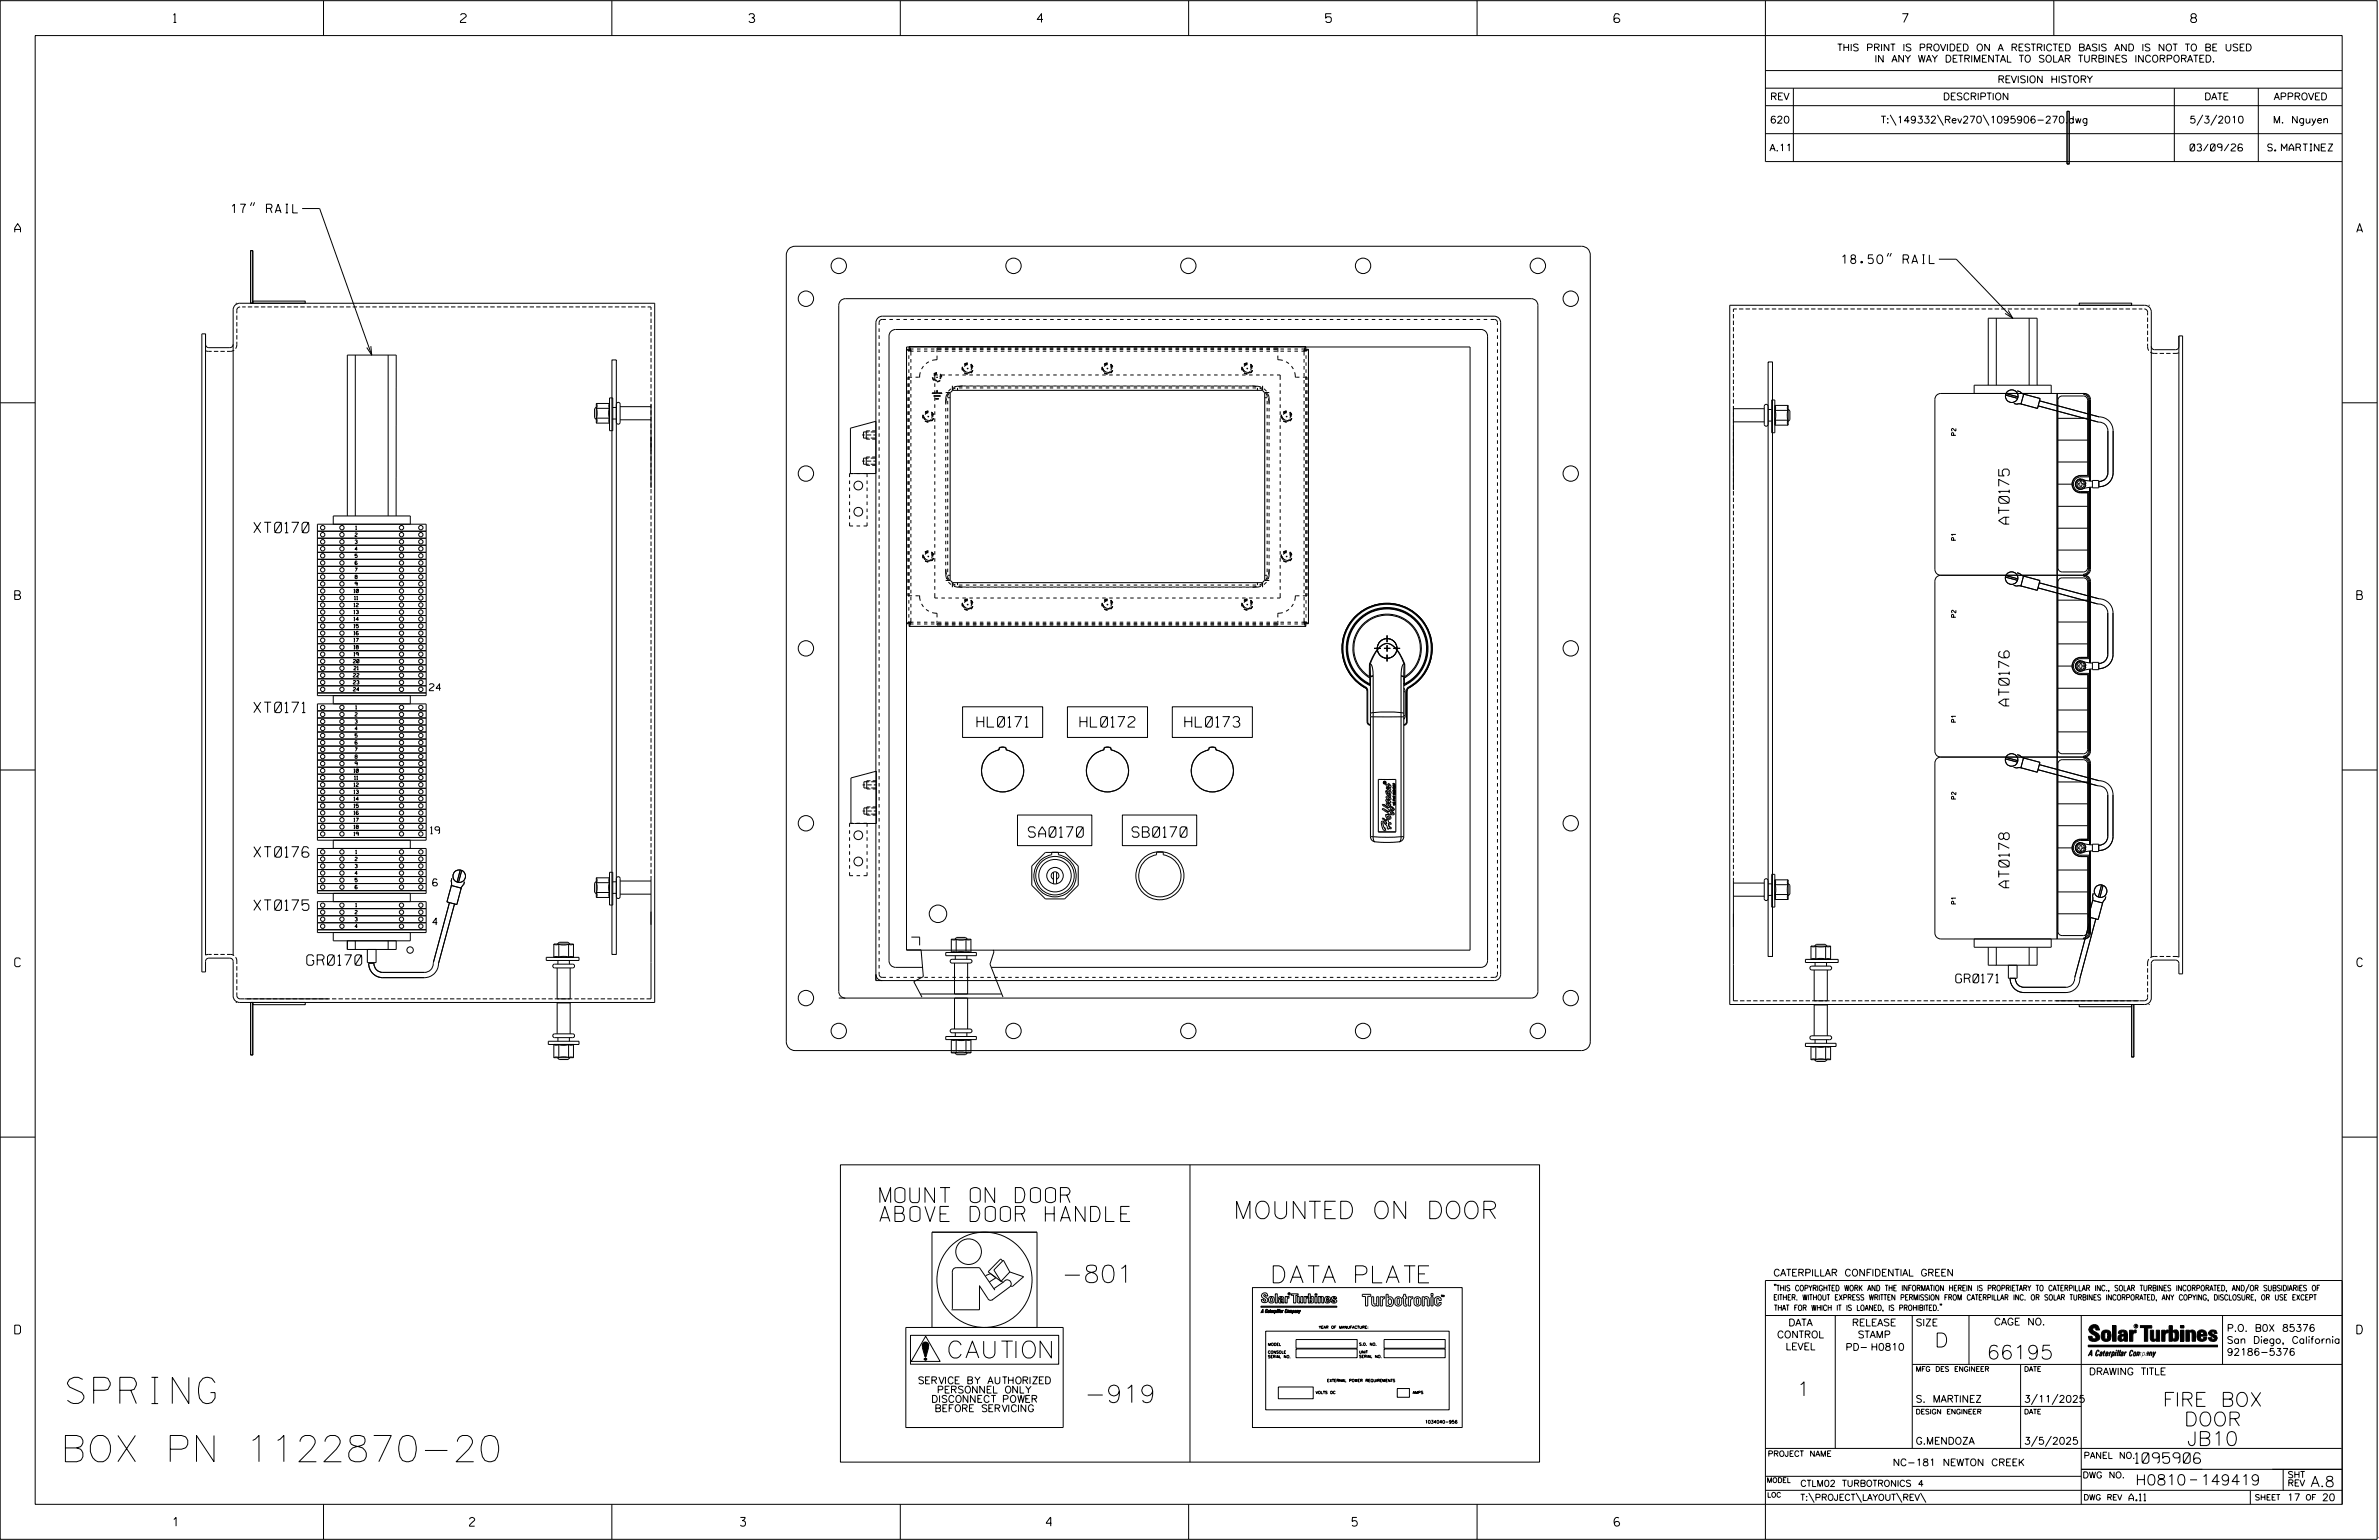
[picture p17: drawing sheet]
<svg xmlns="http://www.w3.org/2000/svg" width="864mm" height="559mm" viewBox="0 0 864 559" stroke-linecap="round" stroke-linejoin="round" font-family="sans-serif">
<defs><g id="words">
<g font-size="9.5">
<text x="24.5" y="509.3">SPRING</text>
<text x="21.9" y="530.4">BOX PN 1122870-20</text>
</g>
<g font-size="6.3">
<text x="447.7" y="442.2">MOUNTED ON DOOR</text>
<text x="385.4" y="465.4">-801</text>
<text x="393.6" y="508.9">-919</text>
</g>
<g font-size="6.1">
<text x="462.2" y="465.5">DATA PLATE</text>
<text x="344.5" y="492.8">CAUTION</text>
</g>
<g font-size="5.5">
<text x="319.4" y="436.4">MOUNT ON DOOR</text>
<text x="319.4" y="443.2">ABOVE DOOR HANDLE</text>
</g>
<g font-size="5.1">
<text x="702.3" y="488.8">D</text>
<text x="721.2" y="493.2">66195</text>
<text x="652.2" y="506.5">1</text>
<text x="785.1" y="510.3">FIRE BOX</text>
<text x="792.8" y="517.4">DOOR</text>
<text x="793.9" y="524.5">JB10</text>
</g>
<g font-size="3.8">
<text x="729.4" y="190.2" transform="rotate(-90 729.4 190.2)">AT0175</text>
<text x="92.2" y="193.3">XT0170</text>
<text x="729.4" y="256.2" transform="rotate(-90 729.4 256.2)">AT0176</text>
<text x="92.2" y="258.6">XT0171</text>
<text x="354.6" y="263.8">HL0171</text>
<text x="392.1" y="263.8">HL0172</text>
<text x="430.1" y="263.8">HL0173</text>
<text x="373.3" y="303.8">SA0170</text>
<text x="411" y="303.8">SB0170</text>
<text x="92.2" y="311.1">XT0176</text>
<text x="729.4" y="322.1" transform="rotate(-90 729.4 322.1)">AT0178</text>
<text x="92.2" y="330.4">XT0175</text>
<text x="111.4" y="350.3">GR0170</text>
<text x="775.1" y="531">1095906</text>
<text x="775.2" y="538.9">H0810</text>
<text x="798.8" y="538.9">149419</text>
<text x="838.8" y="539.5">A.8</text>
</g>
<g font-size="3.2">
<text x="63" y="8.2">1</text>
<text x="167.2" y="8.2">2</text>
<text x="271.8" y="8.2">3</text>
<text x="376.5" y="8.2">4</text>
<text x="481.2" y="8.2">5</text>
<text x="690.6" y="8.2">7</text>
<text x="795.3" y="8.2">8</text>
<text x="84" y="77.2">17&quot; RAIL</text>
<text x="5.4" y="84.3">A</text>
<text x="855.5" y="84.3">A</text>
<text x="668.7" y="95.6">18.50&quot; RAIL</text>
<text x="5.4" y="217.5">B</text>
<text x="855.6" y="217.5">B</text>
<text x="5.4" y="350.8">C</text>
<text x="855.6" y="350.8">C</text>
<text x="710" y="356.6">GR0171</text>
<text x="5.4" y="484">D</text>
<text x="855.6" y="484">D</text>
<text x="62.8" y="553.8">1</text>
<text x="170.4" y="553.8">2</text>
<text x="268.8" y="553.8">3</text>
<text x="379.8" y="553.8">4</text>
<text x="490.8" y="553.8">5</text>
<text x="585.9" y="553.8">6</text>
</g>
<g font-size="2.5">
<text x="666.9" y="18.5">THIS PRINT IS PROVIDED ON A RESTRICTED BASIS AND IS NOT TO BE USED</text>
<text x="680.5" y="22.6">IN ANY WAY DETRIMENTAL TO SOLAR TURBINES INCORPORATED.</text>
<text x="725.1" y="30">REVISION HISTORY</text>
<text x="642.6" y="36.3">REV</text>
<text x="705.3" y="36.3">DESCRIPTION</text>
<text x="800.2" y="36.3">DATE</text>
<text x="825.4" y="36.3">APPROVED</text>
<text x="642.5" y="44.7">620</text>
<text x="682.8" y="44.7">T:\149332\Rev270\1095906-270.dwg</text>
<text x="794.8" y="44.7">5/3/2010</text>
<text x="825.1" y="44.7">M. Nguyen</text>
<text x="642.4" y="54.8">A.11</text>
<text x="795" y="54.8">03/09/26</text>
<text x="823.2" y="54.8">S. MARTINEZ</text>
<text x="155.8" y="250.6">24</text>
<text x="156.3" y="302.6">19</text>
<text x="157.1" y="321.5">6</text>
<text x="157.1" y="335.7">4</text>
<text x="643.8" y="463">CATERPILLAR CONFIDENTIAL GREEN</text>
<text x="645.1" y="485.5">CONTROL</text>
<text x="649.2" y="481.1">DATA</text>
<text x="672.3" y="481.1">RELEASE</text>
<text x="674.4" y="485.5">STAMP</text>
<text x="695.4" y="481.1">SIZE</text>
<text x="723.8" y="480.8">CAGE NO.</text>
<text x="808.4" y="483.1">P.O. B0X 85376</text>
<text x="648.2" y="489.8">LEVEL</text>
<text x="669.9" y="490">PD- H0810</text>
<text x="808.4" y="487.5">San Diego, California</text>
<text x="808.4" y="491.8">92186-5376</text>
<text x="333.6" y="502.1">SERVICE BY AUTHORIZED</text>
<text x="758.3" y="498.9">DRAWING TITLE</text>
<text x="338.5" y="508.9">DISCONNECT POWER</text>
<text x="340.6" y="505.5">PERSONNEL ONLY</text>
<text x="695.4" y="508.9">S. MARTINEZ</text>
<text x="734.8" y="508.9">3/11/2025</text>
<text x="339.7" y="512.3">BEFORE SERVICING</text>
<text x="695.4" y="524.1">G.MENDOZA</text>
<text x="734.8" y="524.1">3/5/2025</text>
<text x="687.1" y="531.9">NC-181 NEWTON CREEK</text>
<text x="772.8" y="544.6">A.11</text>
<text x="830.2" y="544.6">17</text>
<text x="842.9" y="544.6">20</text>
</g>
<g font-size="2.3">
<text x="756.4" y="529.2">PANEL NO.</text>
<text x="653.5" y="539.4">CTLM02 TURBOTRONICS 4</text>
<text x="756" y="536.3">DWG NO.</text>
<text x="830.4" y="539.3">REV</text>
<text x="830.4" y="536.2">SHT</text>
<text x="653.5" y="544.5">T:\PROJECT\LAYOUT\REV\</text>
</g>
<g font-size="2">
<text x="643.8" y="468.4">&quot;THIS COPYRIGHTED WORK AND THE INFORMATION HEREIN IS PROPRIETARY TO CATERPILLAR INC., SOLAR TURBINES INCORPORATED, AND/OR SUBSIDIARIES OF</text>
<text x="643.8" y="471.8">EITHER. WITHOUT EXPRESS WRITTEN PERMISSION FROM CATERPILLAR INC. OR SOLAR TURBINES INCORPORATED, ANY COPYING, DISCLOSURE, OR USE EXCEPT</text>
<text x="644" y="475.6">THAT FOR WHICH IT IS LOANED, IS PROHIBITED.&quot;</text>
<text x="641.7" y="528.5">PROJECT NAME</text>
<text x="756.3" y="544.3">DWG REV</text>
<text x="818.5" y="544.3">SHEET</text>
<text x="836.9" y="544.3">OF</text>
</g>
<g font-size="1.8">
<text x="695.4" y="497.6">MFG DES ENGINEER</text>
<text x="734.8" y="497.6">DATE</text>
<text x="695.4" y="513.1">DESIGN ENGINEER</text>
<text x="734.8" y="513.1">DATE</text>
<text x="641.3" y="538">MODEL</text>
<text x="641.5" y="543.3">LOC</text>
</g>
<g font-size="1.6">
<text x="710" y="158" transform="rotate(-90 710 158)">P2</text>
<text x="710" y="196.1" transform="rotate(-90 710 196.1)">P1</text>
<text x="710" y="224" transform="rotate(-90 710 224)">P2</text>
<text x="710" y="262" transform="rotate(-90 710 262)">P1</text>
<text x="710" y="289.9" transform="rotate(-90 710 289.9)">P2</text>
<text x="710" y="328" transform="rotate(-90 710 328)">P1</text>
</g>
<g font-size="1.3">
<text x="128.9" y="194.7">2</text>
<text x="128.9" y="197.2">3</text>
<text x="129.1" y="192.1">1</text>
<text x="128.9" y="199.8">4</text>
<text x="128.9" y="202.3">5</text>
<text x="128.9" y="204.9">6</text>
<text x="128.9" y="207.4">7</text>
<text x="128.9" y="210">8</text>
<text x="128.5" y="215.1">10</text>
<text x="128.9" y="212.5">9</text>
<text x="128.5" y="220.2">12</text>
<text x="128.7" y="217.6">11</text>
<text x="128.5" y="222.7">13</text>
<text x="128.5" y="225.3">14</text>
<text x="128.5" y="227.8">15</text>
<text x="128.5" y="230.4">16</text>
<text x="128.5" y="232.9">17</text>
<text x="128.5" y="235.5">18</text>
<text x="128.5" y="238">19</text>
<text x="128.2" y="240.6">20</text>
<text x="128.2" y="245.7">22</text>
<text x="128.5" y="243.1">21</text>
<text x="128.2" y="248.2">23</text>
<text x="128.2" y="250.8">24</text>
<text x="129.1" y="257.3">1</text>
<text x="128.9" y="259.9">2</text>
<text x="128.9" y="262.4">3</text>
<text x="128.9" y="265">4</text>
<text x="128.9" y="267.5">5</text>
<text x="128.9" y="272.6">7</text>
<text x="128.9" y="275.2">8</text>
<text x="128.5" y="280.3">10</text>
<text x="128.9" y="277.7">9</text>
<text x="128.5" y="285.4">12</text>
<text x="128.5" y="287.9">13</text>
<text x="128.7" y="282.8">11</text>
<text x="128.5" y="290.5">14</text>
<text x="128.5" y="293">15</text>
<text x="128.5" y="295.6">16</text>
<text x="128.5" y="298.1">17</text>
<text x="128.5" y="300.7">18</text>
<text x="128.5" y="303.2">19</text>
<text x="129.1" y="309.8">1</text>
<text x="128.9" y="312.3">2</text>
<text x="128.9" y="314.9">3</text>
<text x="128.9" y="317.4">4</text>
<text x="128.9" y="320">5</text>
<text x="129.1" y="329.1">1</text>
<text x="128.9" y="331.6">2</text>
<text x="128.9" y="334.2">3</text>
<text x="128.9" y="336.7">4</text>
</g>
<text font-size="1.1" x="517.3" y="516.5">1034040-956</text>
<g font-size="1">
<text x="478.7" y="482.1">YEAR OF MANUFACTURE:</text>
<text x="460.3" y="488.3">MODEL</text>
<text x="460.3" y="491.1">CONSOLE</text>
<text x="493.4" y="488.2">S.O. NO.</text>
<text x="493.4" y="491.1">UNIT</text>
<text x="460.3" y="492.8">SERIAL NO.</text>
<text x="493.4" y="492.7">SERIAL NO.</text>
<text x="481.7" y="501.4">EXTERNAL POWER REQUIREMENTS</text>
<text x="477.6" y="505.8">VOLTS DC</text>
<text x="512.8" y="505.8">AMPS</text>
</g>
<text font-size=".9" x="775.1" y="481.7">R</text>
<text font-size=".5" x="467.7" y="469.7">R</text>
</g></defs>
<g fill="none" stroke="#000" stroke-width=".36">
<path d="M.1 .2h862.8v558.4h-862.8zM12.8 12.9h837.4v533h-837.4zM117.4 .2v12.7M222.1 .2v12.7M326.8 .2v12.7M431.5 .2v12.7M536.2 .2v12.7M587.9 5.5l-.5-.5h-1l-.5 1v1.7l.5 .4h1l.6-.4v-.6l-.6-.5h-1l-.5 .5M640.9 .2v58.4h209.3M745.6 .2v12.7M640.9 25.6h209.3M640.9 32h209.3"/>
<path d="M640.9 38.3h209.3M651 32v26.6M789.3 32v26.6M819.8 32v26.6M640.9 48.5h209.3M686.2 41.7l2.1 3.8M703.3 41.7l2.2 3.8M719.9 41.7l2.1 3.8M750.4 40.4h.7v19.1h-.7zM799.6 41.7l-2.1 3.8M804.7 41.7l-2.2 3.8M91.4 73.4l-.5 1.3"/>
<path d="M92.4 73.4l-.5 1.3M109.7 75.7h6.3l18.9 53.1M91 90.9h.8v19.1h-.8zM286.4 90.3l.8-.6 1.4-.3h285.5a3.1 3.1 0 0 1 3.2 3.1v285.5a3.2 3.2 0 0 1-3.2 3.2h-285.5a3.3 3.3 0 0 1-3.2-3.2v-285.5l.2-1zM685.6 91.8l-.5 1.3M686.6 91.8l-.6 1.3M703.8 94.1h6.3l20.5 21.4M85.6 110h.1M86 114.5v1.6M86 116.9v1.5M86 119.2v1.6M87.2 111.4l-1.1 .5-.1 1.8"/>
<path d="M87.9 111.4h1.3M90 111.4h1.5M91.8 109.3h19v.7h-19zM92.3 111.4h1.6M94.7 111.4h1.6M97.1 111.4h1.6M99.5 111.4h1.6M101.8 111.4h1.6M104.2 111.4h1.6M106.6 111.4h1.6M109 111.4h1.6M111.4 111.4h1.6"/>
<path d="M113.7 111.4h1.6M116.1 111.4h1.6M118.5 111.4h1.6M120.9 111.4h1.6M123.3 111.4h1.5M125.7 111.4h1.5M128 111.4h1.6M130.4 111.4h1.6M132.8 111.4h1.6M135.1 111.4h1.6M137.5 111.4h1.6M139.9 111.4h1.6"/>
<path d="M142.3 111.4h1.6M144.7 111.4h1.6M147.1 111.4h1.6M149.4 111.4h1.6M151.8 111.4h1.6M154.2 111.4h1.6M156.6 111.4h1.6M159 111.4h1.5M161.3 111.4h1.6M163.7 111.4h1.6M166.1 111.4h1.6M168.5 111.4h1.6"/>
<path d="M170.9 111.4h1.5M173.2 111.4h1.6M175.6 111.4h1.6M178 111.4h1.6M180.4 111.4h1.6M182.7 111.4h1.6M185.1 111.4h1.6M187.5 111.4h1.6M189.9 111.4h1.6M192.3 111.4h1.6M194.6 111.4h1.6M197 111.4h1.6"/>
<path d="M199.4 111.4h1.6M201.8 111.4h1.6M204.2 111.4h1.5M206.6 111.4h1.5M208.9 111.4h1.6M211.3 111.4h1.6M213.7 111.4h1.6M216 111.4h1.6M218.4 111.4h1.6M220.8 111.4h1.6M223.2 111.4h1.6M225.6 111.4h1.6"/>
<path d="M228 111.4h1.6M230.3 111.4h1.6M232.7 111.4h1.6M235.1 111.4h1.2v1M236.3 113.2v1.6M236.3 115.6v1.6M236.3 118v1.6M318.7 115.4l.5-.4 1.1-.3h222.1a2.35 2.35 0 0 1 2.4 2.4v236.5a2.29 2.29 0 0 1-2.3 2.2h-224.5v-238.7zM319.1 115h.1M319.1 119.2v1.2M321.6 115.9l-2 .2-.4 .6-.1 1.2M322.9 115.9h1.2"/>
<path d="M325.4 115.9h1.3M327.9 115.9h1.3M330.5 115.9h1.3M333 115.9h1.3M335.6 115.9h1.2M338.1 115.9h1.3M340.6 115.9h1.3M343.2 115.9h1.3M345.7 115.9h1.3M348.3 115.9h1.2M350.8 115.9h1.3M353.3 115.9h1.3"/>
<path d="M355.9 115.9h1.2M358.4 115.9h1.3M360.9 115.9h1.3M363.5 115.9h1.2M366 115.9h1.3M368.5 115.9h1.3M371.1 115.9h1.3M373.6 115.9h1.3M376.2 115.9h1.2M378.7 115.9h1.3M381.2 115.9h1.3M383.8 115.9h1.3"/>
<path d="M386.3 115.9h1.3M388.9 115.9h1.2M391.4 115.9h1.3M393.9 115.9h1.3M396.5 115.9h1.2M399 115.9h1.3M401.5 115.9h1.3M404.1 115.9h1.2M406.6 115.9h1.3M409.2 115.9h1.2M411.7 115.9h1.3M414.2 115.9h1.3"/>
<path d="M416.8 115.9h1.2M419.3 115.9h1.3M421.9 115.9h1.2M424.4 115.9h1.3M426.9 115.9h1.3M429.5 115.9h1.2M432 115.9h1.3M434.6 115.9h1.2M437.1 115.9h1.2M439.6 115.9h1.3M442.1 115.9h1.3M444.7 115.9h1.2"/>
<path d="M447.2 115.9h1.3M449.8 115.9h1.2M452.3 115.9h1.3M454.8 115.9h1.3M457.4 115.9h1.2M459.9 115.9h1.3M462.5 115.9h1.2M465 115.9h1.3M467.5 115.9h1.3M470.1 115.9h1.2M472.6 115.9h1.3M475.2 115.9h1.2"/>
<path d="M477.7 115.9h1.2M480.2 115.9h1.3M482.7 115.9h1.3M485.3 115.9h1.3M487.8 115.9h1.3M490.4 115.9h1.2M492.9 115.9h1.3M495.4 115.9h1.3M498 115.9h1.3M500.5 115.9h1.3M503.1 115.9h1.2M505.6 115.9h1.3"/>
<path d="M508.1 115.9h1.3M510.7 115.9h1.3M513.2 115.9h1.3M515.8 115.9h1.2M518.3 115.9h1.2M520.8 115.9h1.3M523.3 115.9h1.3M525.9 115.9h1.3M528.4 115.9h1.3M531 115.9h1.2M533.5 115.9h1.3M536 115.9h1.3"/>
<path d="M538.6 115.9h1.3M541.1 115.9h1.6l.6 .3 .3 .6v1.1M543.6 119.2v1.2M629.2 113.9v1.6M629.2 116.3v1.6M629.2 118.7v1.6M630.5 112.1h-1.3v1.1M631.3 112.1h1.5M633.7 112.1h1.5M636 112.1h1.6M638.4 112.1h1.6M640.8 112.1h1.6"/>
<path d="M643.2 112.1h1.6M645.5 112.1h1.6M647.9 112.1h1.6M650.3 112.1h1.6M652.7 112.1h1.6M655.1 112.1h1.6M657.4 112.1h1.6M659.8 112.1h1.6M662.2 112.1h1.6M664.6 112.1h1.6M667 112.1h1.5M669.3 112.1h1.6"/>
<path d="M671.7 112.1h1.6M674.1 112.1h1.6M676.5 112.1h1.6M678.9 112.1h1.5M681.2 112.1h1.6M683.6 112.1h1.6M686 112.1h1.6M688.4 112.1h1.6M690.7 112.1h1.6M693.1 112.1h1.6M695.5 112.1h1.6M697.9 112.1h1.6"/>
<path d="M700.3 112.1h1.6M702.7 112.1h1.6M705 112.1h1.6M707.4 112.1h1.6M709.8 112.1h1.6M712.2 112.1h1.5M714.6 112.1h1.5M716.9 112.1h1.6M719.3 112.1h1.6M721.7 112.1h1.6M724.1 112.1h1.6M724.7 115.5v24.3"/>
<path d="M726.4 112.1h1.6M728.8 112.1h1.6M729 112.6l1.6 2.9-2.7-1.8M731.2 112.1h1.6M733.6 112.1h1.6M736 112.1h1.6M736.6 115.5v24.3M738.3 112.1h1.6M740.7 112.1h1.6M743.1 112.1h1.6M745.5 112.1h1.6M747.9 112.1h1.5"/>
<path d="M750.2 112.1h1.6M752.6 112.1h1.6M754.8 110h19v.8h-19zM755 112.1h1.6M757.4 112.1h1.6M759.7 112.1h1.6M762.1 112.1h1.6M764.5 112.1h1.6M766.9 112.1h1.6M769.3 112.1h1.6M771.6 112.1h1.6M774 112.1h1.6"/>
<path d="M776.4 112.1h1.3M778.4 112.1l1 .6 .2 1.7M779.6 115.2v1.6M779.6 117.6v1.6M779.6 120v1.6M780 110.8h.1M74.6 125l.2 .7 1 .5h7.6l1-.5 .2-.7M74.6 127.2l2.2 .3M77.6 127.5h1.6M80 127.5h1.6M85 127l-.9 .5h-1.7M86 124l-.1 1.6-.4 .9"/>
<path d="M86 121.6v1.6M129 128.8v58.4M134.6 125.6l.3 3.2-1.8-2.7M140.9 128.8v58.4M222.1 130.6h1.6v215.7h-1.6zM236.3 120.4v1.6M236.3 122.7v1.6M236.3 125.1v1.6M236.3 127.5v1.6M236.3 129.9v1.6M236.3 132.3v1.5M236.3 134.7v1.5"/>
<path d="M236.3 137v1.6M236.3 139.4v1.6M319.1 121.7v1.3M319.1 124.2v1.3M319.1 126.8v1.3M319.1 129.3v1.3M319.1 131.9v1.2M319.1 134.4v1.3M319.1 136.9v1.3M319.1 139.5v1.3M329.1 125.9h204.5v218.9h-204.5zM329.6 139.1v1.3"/>
<path d="M329.9 126.8v.9M329.9 128.9v1.3M329.9 131.5v1.3M329.9 134v1.3M329.9 136.6v1.2M329.9 139.1v1.3M330 136.9v.9M330 139.1v1.3M330 126.6h1.6M330.7 130.3v1.3M330.7 132.8v1.3M330.7 135.4v1.2"/>
<path d="M330.7 137.9v1.3M331.1 136.9h-1.5v.9M331.6 127.4h-.9v1.6M332.9 126.6h1.3M332.9 127.4h1.3M334.1 135.1l-.3 1.8h-1.4M335.2 132.9l-.7 1M335.4 126.6h1.3M335.4 127.4h1.3M337.2 131.3l-1 .7M337.9 127.4h1.3M337.9 126.6h1.3"/>
<path d="M338.5 136.9l.4 1.2M338.7 136.9l.4 1M339 137.5l.4 .5 .7 .3M339.2 137.4l.9 .6M339.3 139.1v1.3M340.1 135.2l-1.2 .5M340.1 135.7l-.9 .6M340.1 135.4l-1 .4M340.1 135.5l-.7 .2-.4 .5M340.1 136.7v.3zM340.1 129v1.5l-1.7 .3M340.1 126.7h1.6"/>
<path d="M340.5 136.1h-1.2v1.7M340.5 127.4h1.2M341.1 136.3v1.1M341.2 135.8l.5 1.1M341.2 137.9l-1.1 .5M341.3 136.2v1.3M341.3 135.7l.5 1.2M341.3 138.1l-1.2 .5M341.7 136.1h1.3M341.7 126.3h-1.6v1.5M343 126.6h1.3M343 126.3h1.3"/>
<path d="M343 127.4h1.3M344.3 136.1h1.2M345.5 127.4h1.3M345.5 126.6h1.3M345.5 126.3h1.3M346.8 136.1h1.3M348.1 127.4h1.3M348.1 126.6h1.3M348.1 126.3h1.3M349.4 136.1h1.2M349.4 134.3v-1.2v1.3M349.5 133.1v1.2"/>
<path d="M349.6 133.7l.5 1.2M349.8 133.7l.4 1.1M350.1 134.4l.4 .5 .8 .2M350.1 135.3l1.2 .4M350.1 135.4l1.2 .3M350.1 132.1l1.2-.4zM350.2 135.2l1.1 .4M350.6 127.4h1.3M350.6 126.6h1.3M350.6 126.3h1.3M351.3 133.5l.1 .3h-.2zM351.3 132l-1.2 .5"/>
<path d="M351.3 131.8l-1.1 .4M351.3 132.2l-1.1 .4M351.3 132.3l-.8 .2-.4 .5M351.9 136.1h1.3M352.3 132.6l.5 1.1M352.3 134.8l-1 .4M352.4 132.2l.7 .9M352.5 132.5l.5 1.2M352.5 133v1.4M352.5 134.9l-1.2 .5M353.1 134.3l-.7 .9M353.1 134.4l-.7 1"/>
<path d="M353.2 133.1l-.8-1 .7 1.1M353.2 126.6h1.2M353.2 126.3h1.2M353.2 134.3l-.8 1M353.2 127.4h1.2M354.4 136.1h1.3M355.7 126.6h1.3M355.7 126.3h1.3M355.7 127.4h1.3M357 136.1h1.2M358.2 127.4h1.3M358.2 126.6h1.3"/>
<path d="M358.2 126.3h1.3M359.5 136.1h1.3M360.8 126.6h1.3M360.8 126.3h1.3M360.8 127.4h1.3M362.1 136.1h1.2M363.3 127.4h1.3M363.3 126.6h1.3M363.3 126.3h1.3M364.6 136.1h1.3M365.9 127.4h1.2M365.9 126.6h1.2"/>
<path d="M365.9 126.3h1.2M367.1 136.1h1.3M368.4 127.4h1.3M368.4 126.6h1.3M368.4 126.3h1.3M369.7 136.1h1.2M370.9 127.4h1.3M370.9 126.6h1.3M370.9 126.3h1.3M372.2 136.1h1.3M373.5 126.6h1.3M373.5 126.3h1.3"/>
<path d="M373.5 127.4h1.3M374.8 136.1h1.2M376 126.6h1.3M376 126.3h1.3M376 127.4h1.3M377.3 136.1h1.2M378.5 127.4h1.3M378.5 126.6h1.3M378.5 126.3h1.3M379.8 136.1h1.3M381.1 126.6h1.2M381.1 126.3h1.2"/>
<path d="M381.1 127.4h1.2M382.3 136.1h1.3M383.6 127.4h1.3M383.6 126.6h1.3M383.6 126.3h1.3M384.9 136.1h1.3M386.2 127.4h1.2M386.2 126.6h1.2M386.2 126.3h1.2M387.4 136.1h1.3M388.7 127.4h1.3M388.7 126.6h1.3"/>
<path d="M388.7 126.3h1.3M390 136.1h1.2M391.2 127.4h1.3M391.2 126.6h1.3M391.2 126.3h1.3M392.5 136.1h1.3M393.8 126.6h1.2M393.8 126.3h1.2M393.8 127.4h1.2M395 136.1h1.3M396.3 127.4h1.3M396.3 126.6h1.3"/>
<path d="M396.3 126.3h1.3M397.6 136.1h1.3M398.9 127.4h1.2M398.9 126.6h1.2M398.9 126.3h1.2M400.1 134.3v-1.2l.1 1.3M400.1 136.1h1.3M400.2 133.1v1.2M400.3 133.7l.5 1.2M400.5 133.7l.5 1.1M400.8 134.4l.5 .5 .7 .2M400.9 135.3l1.1 .4"/>
<path d="M400.9 135.4l1.1 .3M400.9 132.1l1.1-.4zM400.9 135.2l1.1 .4M401.4 127.4h1.3M401.4 126.6h1.3M401.4 126.3h1.3M401.8 133.7l.2-.2 .1 .3zM402 132l-1.2 .5M402 131.8l-1.1 .4M402 132.2l-1 .4M402 132.3l-.7 .2-.5 .5M402.7 136.1h1.2"/>
<path d="M403.1 134.8l-1.1 .4M403.1 132.6l.4 1.1M403.1 132.2l.7 .9M403.2 132.1l.7 1zM403.2 133l.2 .6-.2 .8M403.2 134.9l-1.2 .5M403.2 132.5l.5 1.2M403.8 134.3l-.7 .9M403.9 134.3l-.7 1M403.9 134.4l-.7 1M403.9 127.4h1.3M403.9 126.6h1.3"/>
<path d="M403.9 126.3h1.3M405.2 136.1h1.3M406.5 126.6h1.2M406.5 126.3h1.2M406.5 127.4h1.2M407.7 136.1h1.3M409 127.4h1.3M409 126.6h1.3M409 126.3h1.3M410.3 136.1h1.3M411.6 127.4h1.2M411.6 126.6h1.2"/>
<path d="M411.6 126.3h1.2M412.8 136.1h1.3M414.1 127.4h1.3M414.1 126.6h1.3M414.1 126.3h1.3M415.4 136.1h1.2M416.6 126.6h1.3M416.6 126.3h1.3M416.6 127.4h1.3M417.9 136.1h1.2M419.1 127.4h1.3M419.1 126.6h1.3"/>
<path d="M419.1 126.3h1.3M420.4 136.1h1.3M421.7 127.4h1.2M421.7 126.6h1.2M421.7 126.3h1.2M422.9 136.1h1.3M424.2 127.4h1.3M424.2 126.6h1.3M424.2 126.3h1.3M425.5 136.1h1.3M426.8 126.6h1.2M426.8 126.3h1.2"/>
<path d="M426.8 127.4h1.2M428 136.1h1.3M429.3 127.4h1.3M429.3 126.6h1.3M429.3 126.3h1.3M430.6 136.1h1.2M431.8 127.4h1.3M431.8 126.6h1.3M431.8 126.3h1.3M433.1 136.1h1.3M434.4 127.4h1.2M434.4 126.6h1.2"/>
<path d="M434.4 126.3h1.2M435.6 136.1h1.3M436.9 127.4h1.3M436.9 126.6h1.3M436.9 126.3h1.3M438.2 136.1h1.3M439.5 126.6h1.2M439.5 126.3h1.2M439.5 127.4h1.2M440.7 136.1h1.3M442 127.4h1.3M442 126.6h1.3"/>
<path d="M442 126.3h1.3M443.3 136.1h1.2M444.5 127.4h1.3M444.5 126.6h1.3M444.5 126.3h1.3M445.8 136.1h1.3M447.1 127.4h1.2M447.1 126.6h1.2M447.1 126.3h1.2M448.3 136.1h1.3M449.6 127.4h1.3M449.6 126.6h1.3"/>
<path d="M449.6 126.3h1.3M450.9 136.1h1.3M450.9 134.3v-1.2v1.3M451 133.1v1.2M451.1 133.7l.5 1.2M451.3 133.7l.4 1.1M451.6 134.4l.4 .5 .8 .2M451.6 135.3l1.2 .4M451.6 135.4l1.2 .3M451.6 132.1l1.2-.4zM451.7 135.2l1.1 .4M452.2 126.6h1.2"/>
<path d="M452.2 126.3h1.2M452.2 127.4h1.2M452.6 133.7h.3zM452.8 132l-1.2 .5M452.8 131.8l-1.1 .4M452.8 132.2l-1.1 .4M452.8 132.3l-.8 .2-.4 .5M453.4 136.1h1.3M453.8 132.6l.5 1.1M453.8 134.8l-1 .4M453.9 132.2l.7 .9M454 132.1l.7 1z"/>
<path d="M454 133l.2 .7-.2 .7M454 134.9l-1.2 .5M454 132.5l.5 1.2M454.6 134.3l-.7 .9M454.7 134.3l-.7 1M454.7 134.4l-.7 1M454.7 127.4h1.3M454.7 126.6h1.3M454.7 126.3h1.3M456 136.1h1.2M457.2 126.6h1.3M457.2 126.3h1.3"/>
<path d="M457.2 127.4h1.3M458.5 136.1h1.2M459.7 126.6h1.3M459.7 126.3h1.3M459.7 127.4h1.3M461 136.1h1.3M462.3 127.4h1.2M462.3 126.6l1.6 .1M462.3 126.3h1.6v1.5M463.6 136.1h1.1v1.7M463.9 129v1.5l1.8 .3M464.7 139.1v1.3"/>
<path d="M464.8 127.4h1.3M464.8 126.6h1.3M466.8 131.3l1.1 .7M467.4 127.4h1.2M467.4 126.6h1.2M468.8 132.9l.7 1M469.9 127.4h1.3M469.9 126.6h1.3M470 135.1l.2 1.8h1.5M472.4 126.6h1.6M472.4 127.4h1v1.6M473 136.9h1.5v.9"/>
<path d="M473.4 130.3v1.3M473.4 132.8v1.3M473.4 135.4v1.2M473.4 137.9v1.3M474.1 139.1v1.3M474.1 126.8v.9M474.1 128.9v1.3M474.1 131.5v1.3M474.1 134v1.3M474.1 136.6v1.2M474.5 139.1v1.3M543.6 121.7v1.3"/>
<path d="M543.6 124.2v1.3M543.6 126.8v1.3M543.6 129.3v1.3M543.6 131.9v1.2M543.6 134.4v1.3M543.6 136.9v1.3M543.6 139.5v1.3M629.2 121.1v1.6M629.2 123.5v1.6M629.2 125.9v1.6M629.2 128.2v1.6M629.2 130.6v1.6"/>
<path d="M629.2 133v1.6M629.2 135.4v1.5M629.2 137.8v1.5M641.8 131.3h1.6v215.8h-1.6zM721.7 139.8v-24.3h17.8v24.3M779.6 124.7v1.6l.5 .9M779.6 122.3v1.6M780.6 127.8l.9 .4h1.7M784 128.2h1.6M786.3 128.2h1.6M791 125.7l-.3 .7-.9 .5h-7.7l-.7-.2-.5-1M791 128l-2.3 .2"/>
<path d="M.1 146.2h12.7M216.5 151.7a1.57 1.57 0 0 1 0 1.8M216.5 148.2l.3 1.8-.3 1.7M216.5 146.4h4.8l-.3 .9 .3 .9M216.5 146.4a1.52 1.52 0 0 1 0 1.8M216.5 147.7l-.7 .6v3.3l.7 .6M216.5 146.4v7.1M216.5 151.7h4.8M216.5 148.2h4.8M216.6 147.6h.1M221.3 148.2l-.4 1.8 .4 1.7M221.3 151.7l-.3 .9 .3 .9h-4.8"/>
<path d="M221.3 144.4h1.1v11.9h-1.1zM222.4 147.8h1.3M222.4 152h1.3M223.9 146.2a.69 .69 0 0 1 .8-.2 .69 .69 0 0 1 .4 .7v6.5a.69 .69 0 0 1-.7 .7 .69 .69 0 0 1-.7-.7zM225.1 147.6h11.2M225.1 152.3h11.2M236.3 141.8v1.6M236.3 144.1v1.6M236.3 146.5v30.6M312.9 157.8h1M314.7 157.8h1.6M315.3 156.7h-1.9v2.3h1.9"/>
<path d="M315.8 156.4h-1.3v2.9h1.3M316.1 159h1.9M316.1 156.7h1.9M316.6 156.4h1.4M316.6 159.3h1.4M317 157.8h1M318 152.9l-9.3 2.5v16.4M319.1 142v1.3M319.1 144.6v1.2M319.1 147.1v1.3M319.1 149.6v1.3M319.1 152.2v1.2"/>
<path d="M319.1 154.7v1.3M319.1 157.2v1.3M319.1 159.8v1.2M329.6 141.6v1.3M329.6 144.2v1.3M329.6 146.7v1.3M329.6 149.3v1.2M329.6 151.8v1.3M329.6 154.3v1.3M329.6 156.8v1.3M329.6 159.4v1.3M329.9 141.6v1.3"/>
<path d="M329.9 144.2v1.3M329.9 146.7v1.3M329.9 149.3v1.2M329.9 151.8v1.3M329.9 154.3v1.3M329.9 156.8v1.3M329.9 159.4v1.3M330 141.6v1.3M330 144.2v1.3M330 146.7v1.3M330 149.3v1.2M330 151.8v1.3"/>
<path d="M330 154.3v1.3M330 156.8v1.3M330 159.4v1.3M330.7 140.4v1.3M330.7 143v1.3M330.7 145.5v1.3M330.7 148.1v1.2M330.7 150.6v1.2M330.7 153.1v1.3M330.7 155.6v1.3M330.7 158.2v1.3M335.1 150.5v1.3"/>
<path d="M335.2 150.6v1.1M335.3 151.2l.5 1.2M335.5 151.2l.4 1M335.8 152.8l1.2 .3-1.2-.3M335.8 151.8l.5 .5 .7 .2M335.8 149.5l1.2-.3-1.2 .3M335.9 152.7l1.1 .3M336.8 151.1h.3zM337 149.4l-1.2 .5M337 149.3l-1.1 .3M337 149.6l-1.1 .5M337 149.8l-1.2 .7"/>
<path d="M338 150.1l.5 1.1M338 152.2l-1 .4M338.1 149.6l.7 1M338.1 149.5l.8 1M338.2 150.5v1.3M338.2 149.9l.5 1.3M338.2 152.4l-1.2 .5M338.4 142.6l1.7 .1M338.4 142.6v.1M338.4 142.7h1.1M338.4 142.6l.1 .1M338.5 142.7h3.4"/>
<path d="M338.5 142.7h-.1M338.8 151.7l-.7 1M338.9 151.8l-.8 1M339 143.6h2.3M339 143.6v.2M339.3 141.6v1.3M339.3 144.2v1.3M339.3 146.7v1.3M339.3 149.3v1.2M339.3 151.8v1.3M339.3 154.3v1.3M339.3 156.8v1.3"/>
<path d="M339.3 159.4v1.3M339.6 144.8h1.1M339.6 144.7v.1M340.1 141.6v1.1M340.1 141.6h.1M340.2 142.6h1.7M340.2 142.6l-.1 .1M340.2 141.6v1M340.7 144.7v.1M340.7 144.7h-1.1M340.8 142.7h1.1M341.3 143.7l-2.3 .1"/>
<path d="M341.3 143.6v.1M341.9 142.7h.1M341.9 142.6v.1M343.3 148.1v1.2M343.3 150.6v1.2M343.3 153.1v1.3M343.3 155.6v1.3M343.3 158.2v1.3M343.6 144.6l-.3 1.8M343.7 143.1l-.3 1.2-.1 2.5M344 142.5v1.7M344 145.5v1.2"/>
<path d="M344 148v1.3M344 150.5v1.3M344 153.1v1.2M344 155.6v1.2M344 158.1v1.3M344 144.3h.9M344.8 142.4l-.7 1M345.2 141.1l-.9 .9M345.7 140.8h1.1M346.7 140.8l-1 .7M347.6 140.8v.8M348.1 140.8h1.3"/>
<path d="M349.4 140.1h-1.8l-1.3 .4M350.6 140.1h1.3M350.6 140.8h1.3M350.6 140.1l-2.7 .2M351.9 140.1h1.3M353.2 140.1h1.2M353.2 140.8h1.2M354.4 140.1h1.3M355.7 140.1h1.3M355.7 140.8h1.3M357 140.1h1.2M358.2 140.1h1.3"/>
<path d="M358.2 140.8h1.3M359.5 140.1h1.3M360.8 140.1h1.3M360.8 140.8h1.3M362.1 140.1h1.2M363.3 140.1h1.3M363.3 140.8h1.3M364.6 140.1h1.3M365.9 140.1h1.2M365.9 140.8h1.2M367.1 140.1h1.3M368.4 140.1h1.3"/>
<path d="M368.4 140.8h1.3M369.7 140.1h1.2M370.9 140.1h1.3M370.9 140.8h1.3M372.2 140.1h1.3M373.5 140.1h1.3M373.5 140.8h1.3M374.8 140.1h1.2M376 140.1h1.3M376 140.8h1.3M377.3 140.1h1.2M378.5 140.1h1.3"/>
<path d="M378.5 140.8h1.3M379.8 140.1h1.3M381.1 140.1h1.2M381.1 140.8h1.2M382.3 140.1h1.3M383.6 140.1h1.3M383.6 140.8h1.3M384.9 140.1h1.3M386.2 140.1h1.2M386.2 140.8h1.2M387.4 140.1h1.3M388.7 140.1h1.3"/>
<path d="M388.7 140.8h1.3M390 140.1h1.2M391.2 140.1h1.3M391.2 140.8h1.3M392.5 140.1h1.3M393.8 140.1h1.2M393.8 140.8h1.2M395 140.1h1.3M396.3 140.1h1.3M396.3 140.8h1.3M397.6 140.1h1.3M398.9 140.1h1.2"/>
<path d="M398.9 140.8h1.2M400.1 140.1h1.3M401.4 140.1h1.3M401.4 140.8h1.3M402.7 140.1h1.2M403.9 140.1h1.3M403.9 140.8h1.3M405.2 140.1h1.3M406.5 140.1h1.2M406.5 140.8h1.2M407.7 140.1h1.3M409 140.1h1.3"/>
<path d="M409 140.8h1.3M410.3 140.1h1.3M411.6 140.1h1.2M411.6 140.8h1.2M412.8 140.1h1.3M414.1 140.1h1.3M414.1 140.8h1.3M415.4 140.1h1.2M416.6 140.1h1.3M416.6 140.8h1.3M417.9 140.1h1.2M419.1 140.1h1.3"/>
<path d="M419.1 140.8h1.3M420.4 140.1h1.3M421.7 140.1h1.2M421.7 140.8h1.2M422.9 140.1h1.3M424.2 140.1h1.3M424.2 140.8h1.3M425.5 140.1h1.3M426.8 140.1h1.2M426.8 140.8h1.2M428 140.1h1.3M429.3 140.1h1.3"/>
<path d="M429.3 140.8h1.3M430.6 140.1h1.2M431.8 140.1h1.3M431.8 140.8h1.3M433.1 140.1h1.3M434.4 140.1h1.2M434.4 140.8h1.2M435.6 140.1h1.3M436.9 140.1h1.3M436.9 140.8h1.3M438.2 140.1h1.3M439.5 140.1h1.2"/>
<path d="M439.5 140.8h1.2M440.7 140.1h1.3M442 140.1h1.3M442 140.8h1.3M443.3 140.1h1.2M444.5 140.1h1.3M444.5 140.8h1.3M445.8 140.1h1.3M447.1 140.1h1.2M447.1 140.8h1.2M448.3 140.1h1.3M449.6 140.1h1.3"/>
<path d="M449.6 140.8h1.3M450.9 140.1h1.3M452.2 140.1h1.2M452.2 140.8h1.2M453.4 140.1l2.7 .2M454.7 140.1h1.7l1.3 .4M454.7 140.8h1.3M456.5 140.8v.8M457.2 140.8h1.1M457.3 140.8l1.1 .7M458.8 141.1l.9 .9M459.1 144.3h.9"/>
<path d="M459.3 142.4l.7 1M460 142.5v1.7M460 145.5v1.2M460 148v1.3M460 150.5v1.3M460 153.1v1.2M460 155.6v1.2M460 158.1v1.3M460.4 143.1l.3 1.3v2.4M460.4 144.6l.3 1.8M460.7 148.1v1.2M460.7 150.6v1.2"/>
<path d="M460.7 153.1v1.3M460.7 155.6v1.3M460.7 158.2v1.3M464.7 141.6v1.3M464.7 144.2v1.3M464.7 146.7v1.3M464.7 149.3v1.2M464.7 151.8v1.3M464.7 154.3v1.3M464.7 156.8v1.3M464.7 159.4v1.3M465.2 150.5v1.3"/>
<path d="M465.3 150.6v1.1M465.3 151.2l.5 1.2M465.6 151.2l.4 1M465.9 152.8l1.1 .3M465.9 151.8l.5 .6 .6 .1M465.9 152.7l1.1 .3M466.9 151.1h.3zM467 149.2l-1.1 .3M467 149.4l-1.2 .5M467 149.3l-1.1 .3M467 149.6l-1 .5M467 149.8l-1.1 .7"/>
<path d="M468.1 150.1l.5 1.1M468.1 152.2l-1.1 .4M468.1 149.6l.7 1M468.2 149.5l.7 1M468.2 150.5v1.3M468.3 152.4l-1.3 .5M468.3 149.9l.5 1.3M468.8 151.7l-.7 1M468.9 151.8l-.7 1M473.4 140.4v1.3M473.4 143v1.3M473.4 145.5v1.3"/>
<path d="M473.4 148.1v1.2M473.4 150.6v1.2M473.4 153.1v1.3M473.4 155.6v1.3M473.4 158.2v1.3M474.1 141.6v1.3M474.1 144.2v1.3M474.1 146.7v1.3M474.1 149.3v1.2M474.1 151.8v1.3M474.1 154.3v1.3M474.1 156.8v1.3"/>
<path d="M474.1 159.4v1.3M474.5 141.6v1.3M474.5 144.2v1.3M474.5 146.7v1.3M474.5 149.3v1.2M474.5 151.8v1.3M474.5 154.3v1.3M474.5 156.8v1.3M474.5 159.4v1.3M543.6 142v1.3M543.6 144.6v1.2M543.6 147.1v1.3"/>
<path d="M543.6 149.6v1.3M543.6 152.2v1.2M543.6 154.7v1.3M543.6 157.2v1.3M543.6 159.8v1.2M629.2 140.1v1.6M629.2 142.5v1.6M629.2 144.9v1.6M629.2 147.3v30.5M629.2 148.3h11.2M629.2 153.1h11.2M640.6 147a.7 .7 0 0 1 .8-.2 .7 .7 0 0 1 .4 .6v6.6a.71 .71 0 0 1-.7 .7 .71 .71 0 0 1-.7-.7z"/>
<path d="M641.8 148.6h1.3M641.8 152.8h1.3M643.1 145.1h1.2v11.9h-1.2zM644.3 152.5h4.8M644.3 148.9h4.8M644.3 148.9l.3 1.8-.3 1.8M644.3 152.5a1.57 1.57 0 0 1 0 1.8h4.8M649 148.3h.1M649.1 152.5a1.57 1.57 0 0 0 0 1.8M649.1 148.9l-.3 1.8 .3 1.8M649.1 147.1h-4.8a1.57 1.57 0 0 1 0 1.8M649.1 147.1a1.57 1.57 0 0 0 0 1.8"/>
<path d="M649.1 148.4l.6 .7v3.2l-.6 .7M649.1 147.1v7.2M728.1 143.4l4.3 1.1M728.2 142.8l4.3 1.2M731.1 146.4l1 .3 1.8-.1M732.3 141.9l1 .2 1.5 1M734.6 143l6 1.6-1 3.6-6-1.6zM739.9 147.3l21.6 5.8a3.3 3.3 0 0 1 3.7 3.3v15.1a3.1 3.1 0 0 1-3.2 3.2M740.4 145.5l21.6 5.8a5.1 5.1 0 0 1 5.1 5.1v15.1a5.1 5.1 0 0 1-5.2 5.1v-1.9M744.6 142.8v-3h-28v3M746.8 142.8v197.9zM747 151.8h10.8"/>
<path d="M747 159.7h10.8M747.5 144.1l1.1-.4h7.7a1.57 1.57 0 0 1 1.5 1.5v27.3h-2.5a3.2 3.2 0 0 0-3.1 3.2 3.2 3.2 0 0 0 3.1 3.2h2.5v27.1a1.57 1.57 0 0 1-1.5 1.5h-7.7a1.57 1.57 0 0 1-1.6-1.5v-60.8zM758.1 144.9a1.81 1.81 0 0 0-1.8-1.8v-.3a2.17 2.17 0 0 1 2.2 2.1M758.1 144.9h.4M758.1 144.9v27.7M758.5 144.9v29.7M850.2 146.2h12.7M236.3 177.4v1.6M236.3 179.8v1.6M308.4 174.4v1.2M308.4 176.9v1.3M308.4 179.5v1.2"/>
<path d="M312.9 167.3h1M314.7 167.3h1.6M314.7 171.8v1.3M314.7 174.4v1.2M314.7 176.9v1.3M314.7 179.5v1.2M315.3 166.2h-1.9v2.3h1.9M315.8 165.8h-1.3v3h1.3M316.1 166.2h1.9M316.1 168.5h1.9M316.6 165.8h1.4M316.6 168.8h1.4"/>
<path d="M317 167.3h1M318 171.8h-9.6v1.3M319.1 162.3v1.3M319.1 164.9v1.2M319.1 167.4v1.3M319.1 169.9v1.3M319.1 172.5v1.2M319.1 175v1.3M319.1 177.6v1.2M329.6 161.9v1.3M329.6 164.5v1.2M329.6 167v1.3"/>
<path d="M329.6 169.5v1.3M329.6 172.1v1.3M329.6 174.6v1.3M329.6 177.2v1.2M329.6 179.7v1.3M329.9 161.9v1.3M329.9 164.5v1.2M329.9 167v1.3M329.9 169.5v1.3M329.9 172.1v1.3M329.9 174.6v1.3M329.9 177.2v1.2"/>
<path d="M329.9 179.7v1.3M330 161.9v1.3M330 164.5v1.2M330 167v1.3M330 169.5v1.3M330 172.1v1.3M330 174.6v1.3M330 177.2v1.2M330 179.7v1.3M330.7 160.7v1.3M330.7 163.3v1.2M330.7 165.8v1.3"/>
<path d="M330.7 168.3v1.3M330.7 170.9v1.3M330.7 173.4v1.3M330.7 176v1.2M330.7 178.5v1.3M339.3 161.9v1.3M339.3 164.5v1.2M339.3 167v1.3M339.3 169.5v1.3M339.3 172.1v1.3M339.3 174.6v1.3M339.3 177.2v1.2"/>
<path d="M339.3 179.7v1.3M343.3 160.7v1.3M343.3 163.3v1.2M343.3 165.8v1.3M343.3 168.3v1.3M343.3 170.9v1.3M343.3 173.4v1.3M343.3 176v1.2M343.3 178.5v1.3M344 160.7v1.2M344 163.2v1.3M344 165.7v1.3"/>
<path d="M344 168.3v1.2M344 170.8v1.3M344 173.4v1.2M344 175.9v1.3M344 178.4v1.3M460 160.7v1.2M460 163.2v1.3M460 165.7v1.3M460 168.3v1.2M460 170.8v1.3M460 173.4v1.2M460 175.9v1.3"/>
<path d="M460 178.4v1.3M460.7 160.7v1.3M460.7 163.3v1.2M460.7 165.8v1.3M460.7 168.3v1.3M460.7 170.9v1.3M460.7 173.4v1.3M460.7 176v1.2M460.7 178.5v1.3M464.7 161.9v1.3M464.7 164.5v1.2M464.7 167v1.3"/>
<path d="M464.7 169.5v1.3M464.7 172.1v1.3M464.7 174.6v1.3M464.7 177.2v1.2M464.7 179.7v1.3M473.4 160.7v1.3M473.4 163.3v1.2M473.4 165.8v1.3M473.4 168.3v1.3M473.4 170.9v1.3M473.4 173.4v1.3M473.4 176v1.2"/>
<path d="M473.4 178.5v1.3M474.1 161.9v1.3M474.1 164.5v1.2M474.1 167v1.3M474.1 169.5v1.3M474.1 172.1v1.3M474.1 174.6v1.3M474.1 177.2v1.2M474.1 179.7v1.3M474.5 161.9v1.3M474.5 164.5v1.2M474.5 167v1.3"/>
<path d="M474.5 169.5v1.3M474.5 172.1v1.3M474.5 174.6v1.3M474.5 177.2v1.2M474.5 179.7v1.3M543.6 162.3v1.3M543.6 164.9v1.2M543.6 167.4v1.3M543.6 169.9v1.3M543.6 172.5v1.2M543.6 175v1.3M543.6 177.6v1.2"/>
<path d="M629.2 178.2v1.6M747 167.6h10.8M747 175.7h5.2M755.1 174.7h.5l.1 .7h.6v.5l-.7 .2v.5h-.5l-.2-.6-.5-.1v-.5h.6zM755.3 178.7h2.8M755.3 172.6a3 3 0 0 0-3 3.1 3 3 0 0 0 3 3M755.3 173a2.66 2.66 0 0 0-2.6 2.7 2.66 2.66 0 0 0 2.6 2.7M755.3 172.6h2.8M755.3 172.6v.4M755.3 178.4v.3M755.3 178.4h3.2l-.4 .3M755.4 173.8a1.91 1.91 0 0 0-2 1.9 1.91 1.91 0 0 0 2 1.9"/>
<path d="M756.4 174.1l3.2 .5M757.1 175.7a1.84 1.84 0 0 0-2.7-1.7 1.84 1.84 0 0 0-.2 3.2 1.72 1.72 0 0 0 1.8 .3 1.72 1.72 0 0 0 1-1.5M758.1 172.6l.4 .4h-3.2M758.1 178.7v27.9M758.5 169.7l.1 4.9M758.5 176.8v29.8M758.6 176.8l-.1 4.9M758.9 174.6v-29.7a2.17 2.17 0 0 0-2.2-2.1h-52.2a2.17 2.17 0 0 0-2.1 2.1v61.7a2.17 2.17 0 0 0 2.1 2.1M758.9 176.8v29.8a2.17 2.17 0 0 1-2.2 2.1M759.6 176.8l-3.2 .5M759.6 174.3h2.3v2.7h-2.3zM761.9 174.7h.1"/>
<path d="M115.2 190.2h39.5v62.2h-39.5zM115.2 192.8h39.5M115.2 195.3h39.5M115.2 197.8h39.5M121 190.2v-3h27.9v3M126.1 187.2v-58.4h17.7v58.4M236.3 182.2v1.6M236.3 184.6v1.6M236.3 187v1.6M236.3 189.4v1.6M236.3 191.7v1.6M236.3 194.1v1.6"/>
<path d="M236.3 196.5v1.6M236.3 198.9v1.5M308.4 182v1.3M308.4 184.5v1.3M308.4 187.1v1.2M308.4 189.6v1.3h1.3M310.9 190.9h1.3M314.7 182v1.3M314.7 184.5v1.3M314.7 187.1v1.2M314.7 189.6v1.3h-1.2M319.1 180.1v1.3"/>
<path d="M319.1 182.6v1.3M319.1 185.2v1.2M319.1 187.7v1.3M319.1 190.2v1.3M319.1 192.8v1.2M319.1 195.3v1.3M319.1 197.8v1.3M329.6 182.2v1.3M329.6 184.8v1.3M329.6 187.3v1.3M329.6 189.9v1.2M329.6 192.4v1.3"/>
<path d="M329.6 194.9v1.3M329.6 197.4v1.3M329.6 200v1.3M329.9 182.2v1.3M329.9 184.8v1.3M329.9 187.3v1.3M329.9 189.9v1.2M329.9 192.4v1.3M329.9 194.9v1.3M329.9 197.4v1.3M329.9 200v1.3M330 182.2v1.3"/>
<path d="M330 184.8v1.3M330 187.3v1.3M330 189.9v1.2M330 192.4v1.3M330 194.9v1.3M330 197.4v1.3M330 200v1.3M330.7 181v1.3M330.7 183.6v1.3M330.7 186.1v1.3M330.7 188.7v1.2M330.7 191.2v1.2"/>
<path d="M330.7 193.7v1.3M330.7 196.3v1.2M330.7 198.8v1.3M339.3 182.2v1.3M339.3 184.8v1.3M339.3 187.3v1.3M339.3 189.9v1.2M339.3 192.4v1.3M339.3 194.9v1.3M339.3 197.4v1.3M339.3 200v1.3M343.3 181v1.3"/>
<path d="M343.3 183.6v1.3M343.3 186.1v1.3M343.3 188.7v1.2M343.3 191.2v1.2M343.3 193.7v1.3M343.3 196.3v1.2M343.3 198.8v1.3M344 181v1.2M344 183.5v1.3M344 186.1v1.2M344 188.6v1.3M344 191.1v1.3"/>
<path d="M344 193.7v1.2M344 196.2v1.2M344 198.7v1.3M460 181v1.2M460 183.5v1.3M460 186.1v1.2M460 188.6v1.3M460 191.1v1.3M460 193.7v1.2M460 196.2v1.2M460 198.7v1.3M460.7 181v1.3"/>
<path d="M460.7 183.6v1.3M460.7 186.1v1.3M460.7 188.7v1.2M460.7 191.2v1.2M460.7 193.7v1.3M460.7 196.3v1.2M460.7 198.8v1.3M464.7 182.2v1.3M464.7 184.8v1.3M464.7 187.3v1.3M464.7 189.9v1.2M464.7 192.4v1.3"/>
<path d="M464.7 194.9v1.3M464.7 197.4v1.3M464.7 200v1.3M467 199.9l-1.1 .4M473.4 181v1.3M473.4 183.6v1.3M473.4 186.1v1.3M473.4 188.7v1.2M473.4 191.2v1.2M473.4 193.7v1.3M473.4 196.3v1.2M473.4 198.8v1.3"/>
<path d="M474.1 182.2v1.3M474.1 184.8v1.3M474.1 187.3v1.3M474.1 189.9v1.2M474.1 192.4v1.3M474.1 194.9v1.3M474.1 197.4v1.3M474.1 200v1.3M474.5 182.2v1.3M474.5 184.8v1.3M474.5 187.3v1.3M474.5 189.9v1.2"/>
<path d="M474.5 192.4v1.3M474.5 194.9v1.3M474.5 197.4v1.3M474.5 200v1.3M543.6 180.1v1.3M543.6 182.6v1.3M543.6 185.2v1.2M543.6 187.7v1.3M543.6 190.2v1.3M543.6 192.8v1.2M543.6 195.3v1.3M543.6 197.8v1.3"/>
<path d="M629.2 180.6v1.6M629.2 183v1.5M629.2 185.3v1.6M629.2 187.7v1.6M629.2 190.1v1.6M629.2 192.5v1.6M629.2 194.8v1.6M629.2 197.2v1.6M629.2 199.6v1.6M747 183.7h10.8M747 199.6h10.8M747 191.7h10.8"/>
<path d="M115.2 200.4h39.5M115.2 203h39.5M115.2 205.5h39.5M115.2 208.1h39.5M115.2 210.6h39.5M115.2 213.1h39.5M115.2 215.7h39.5M115.2 218.3h39.5M236.3 201.3v1.5M236.3 203.6v1.6M236.3 206v1.6M236.3 208.4v1.6"/>
<path d="M236.3 210.8v1.6M236.3 213.1v1.6M236.3 215.5v1.6M236.3 217.9v1.6M319.1 200.4v1.2M319.1 202.9v1.3M319.1 205.5v1.2M319.1 208v1.3M319.1 210.5v1.3M319.1 213.1v1.2M319.1 215.6v1.3M319.1 218.2v1.2"/>
<path d="M329.6 215.2v1h1.5M329.6 202.5v1.3M329.6 205.1v1.2M329.6 207.6v1.3M329.6 210.1v1.3M329.6 212.7v1.3M329.9 202.5v1.3M329.9 205.1v1.2M329.9 207.6v1.3M329.9 210.1v1.3M329.9 212.7v1.3M329.9 215.2v1.3"/>
<path d="M329.9 217.8v1.2M330 202.5v1.3M330 205.1v1.2M330 207.6v1.3M330 210.1v1.3M330 212.7v1.3M330 215.2v1M330.7 201.3v1.3M330.7 203.9v1.2M330.7 206.4v1.3M330.7 209v1.2M330.7 211.5v1.3"/>
<path d="M330.7 214v1.3M330.7 216.6v1.2M330.7 219.1v1.3M332.4 216.2h1.4l.3 1.8M334.5 219.1l.7 1.1M335.1 201.3v1.2M335.2 201.3v1.2M335.3 201.9l.5 1.2M335.5 201.9l.4 1.1M335.8 200.3l1.2-.4-1.2 .4M335.8 203.5l1.2 .4M335.8 202.6l1.2 .7"/>
<path d="M335.9 203.4l1.1 .4M336.8 201.9h.3zM337 200.2l-1.2 .5M337 200l-1.1 .4M337 200.4l-1.1 .4M337 200.5l-.7 .2-.5 .5M338 200.8l.5 1.1M338 203l-1 .4M338.1 200.4l.7 .9M338.1 200.3l.8 1M338.2 201.2v1.4M338.2 200.7l.5 1.2"/>
<path d="M338.2 203.1l-1.2 .5M338.8 202.5l-.7 .9M338.9 202.5l-.8 1M339.3 202.5v1.3M339.3 205.1v1.2M339.3 207.6v1.3M339.3 210.1v1.3M339.3 212.7v1.3M339.3 215.2v1.8h1.2M341.7 217h1.3M343.3 206.7l.3 1.8M343.3 206.4l.1 2.6 .3 1.1"/>
<path d="M343.3 201.3v1.3M343.3 203.9v1.2M344 201.3v1.2M344 203.8v1.3M344 206.3v1.3M344 208.9v1.7M344 208.7h.9M344.1 209.6l.7 1.1M344.3 217h1.2M344.3 211.2l.9 .9M345.7 211.6l1 .7M345.7 212.3h1.1"/>
<path d="M346.3 212.7l3.1 .4M346.8 217h1.3M347.6 211.4v.9M347.9 212.8l2.7 .2M348.1 212.3h1.3M349.4 217h1.2M349.4 218.8v1.2v-1.2M349.5 218.8v1.1M349.6 219.4l.5 1.2M349.8 219.4l.4 1M350.1 217.8l1.2-.3zM350.6 213.1h1.3"/>
<path d="M350.6 212.3h1.3M351.3 217.4l-1.2 .4M351.3 219.2l.1 .3h-.2zM351.3 217.6l-1.2 .6M351.3 217.8l-1.1 .5M351.3 218l-.8 .2-.4 .5M351.9 213h1.3M351.9 217h1.3M352.3 218.3l.5 1.1M352.4 217.8l.7 1M352.4 217.8l.8 1M352.5 218.2l.5 1.2"/>
<path d="M352.5 218.7v1.3M353.1 219.9l-.7 1M353.2 213.1h1.2M353.2 212.3h1.2M353.2 220l-.8 .9 .7-.9M354.4 213h1.3M354.4 217h1.3M355.7 213.1h1.3M355.7 212.3h1.3M357 213h1.2M357 217h1.2M358.2 213.1h1.3"/>
<path d="M358.2 212.3h1.3M359.5 217h1.3M359.5 213h1.3M360.8 213.1h1.3M360.8 212.3h1.3M362.1 213h1.2M362.1 217h1.2M363.3 213.1h1.3M363.3 212.3h1.3M364.6 213h1.3M364.6 217h1.3M365.9 213.1h1.2"/>
<path d="M365.9 212.3h1.2M367.1 217h1.3M367.1 213h1.3M368.4 213.1h1.3M368.4 212.3h1.3M369.7 213h1.2M369.7 217h1.2M370.9 213.1h1.3M370.9 212.3h1.3M372.2 213h1.3M372.2 217h1.3M373.5 213.1h1.3"/>
<path d="M373.5 212.3h1.3M374.8 213h1.2M374.8 217h1.2M376 213.1h1.3M376 212.3h1.3M377.3 213h1.2M377.3 217h1.2M378.5 213.1h1.3M378.5 212.3h1.3M379.8 213h1.3M379.8 217h1.3M381.1 213.1h1.2"/>
<path d="M381.1 212.3h1.2M382.3 213h1.3M382.3 217h1.3M383.6 213.1h1.3M383.6 212.3h1.3M384.9 213h1.3M384.9 217h1.3M386.2 213.1h1.2M386.2 212.3h1.2M387.4 217h1.3M387.4 213h1.3M388.7 213.1h1.3"/>
<path d="M388.7 212.3h1.3M390 213h1.2M390 217h1.2M391.2 213.1h1.3M391.2 212.3h1.3M392.5 213h1.3M392.5 217h1.3M393.8 213.1h1.2M393.8 212.3h1.2M395 213h1.3M395 217h1.3M396.3 213.1h1.3"/>
<path d="M396.3 212.3h1.3M397.6 213h1.3M397.6 217h1.3M398.9 213.1h1.2M398.9 212.3h1.2M400.1 218.8v1.2l.1-1.2M400.1 217h1.3M400.1 213h1.3M400.2 218.8v1.1M400.3 219.4l.5 1.2M400.5 219.4l.5 1M401.4 213.1h1.3"/>
<path d="M401.4 212.3h1.3M401.8 219.3l.2-.1 .1 .3zM402 217.4l-1.1 .4M402 217.6l-1.2 .6M402 217.8l-1 .5M402 218l-.7 .2-.5 .5M402.7 213h1.2M402.7 217h1.2M403.1 218.3l.4 1.1M403.1 217.8l.7 1M403.2 218.7l.2 .5-.2 .8M403.2 218.2l.5 1.2"/>
<path d="M403.8 219.9l-.7 1M403.9 218.8l-.7-1 .7 1M403.9 220l-.7 .9zM403.9 213.1h1.3M403.9 212.3h1.3M405.2 213h1.3M405.2 217h1.3M406.5 213.1h1.2M406.5 212.3h1.2M407.7 213h1.3M407.7 217h1.3M409 213.1h1.3"/>
<path d="M409 212.3h1.3M410.3 213h1.3M410.3 217h1.3M411.6 213.1h1.2M411.6 212.3h1.2M412.8 217h1.3M412.8 213h1.3M414.1 213.1h1.3M414.1 212.3h1.3M415.4 213h1.2M415.4 217h1.2M416.6 213.1h1.3"/>
<path d="M416.6 212.3h1.3M417.9 213h1.2M417.9 217h1.2M419.1 213.1h1.3M419.1 212.3h1.3M420.4 217h1.3M420.4 213h1.3M421.7 213.1h1.2M421.7 212.3h1.2M422.9 213h1.3M422.9 217h1.3M424.2 213.1h1.3"/>
<path d="M424.2 212.3h1.3M425.5 213h1.3M425.5 217h1.3M426.8 213.1h1.2M426.8 212.3h1.2M428 213h1.3M428 217h1.3M429.3 213.1h1.3M429.3 212.3h1.3M430.6 213h1.2M430.6 217h1.2M431.8 213.1h1.3"/>
<path d="M431.8 212.3h1.3M433.1 217h1.3M433.1 213h1.3M434.4 213.1h1.2M434.4 212.3h1.2M435.6 213h1.3M435.6 217h1.3M436.9 213.1h1.3M436.9 212.3h1.3M438.2 213h1.3M438.2 217h1.3M439.5 213.1h1.2"/>
<path d="M439.5 212.3h1.2M440.7 213h1.3M440.7 217h1.3M442 213.1h1.3M442 212.3h1.3M443.3 213h1.2M443.3 217h1.2M444.5 213.1h1.3M444.5 212.3h1.3M445.8 217h1.3M445.8 213h1.3M447.1 213.1h1.2"/>
<path d="M447.1 212.3h1.2M448.3 213h1.3M448.3 217h1.3M449.6 213.1h1.3M449.6 212.3h1.3M450.9 213h1.3M450.9 218.8v1.2v-1.2M450.9 217h1.3M451 218.8v1.1M451.1 219.4l.5 1.2M451.3 219.4l.4 1M452.2 213.1h1.2"/>
<path d="M452.2 212.3h1.2M452.6 219.3h.3zM452.8 217.4l-1.1 .4M452.8 217.6l-1.2 .6M452.8 217.8l-1.1 .5M452.8 218l-.8 .2-.4 .5M453.4 217h1.3M453.8 218.3l.5 1.1M453.9 217.8l.7 1M454 218.7l.2 .7-.2 .6M454 218.2l.5 1.2M454.6 219.9l-.7 1"/>
<path d="M454.7 218.8l-.7-1 .7 1M454.7 220l-.7 .9zM454.7 212.3h1.3M456 217h1.2M456.1 212.8l-2.7 .2M456.5 211.4v.9M457.2 212.3h1.1M457.7 212.7l-3 .4M458.4 211.6l-1.1 .7M458.5 217h1.2M459.1 208.7h.9M459.7 211.2l-.9 .9"/>
<path d="M460 209.6l-.7 1.1M460 201.3v1.2M460 203.8v1.3M460 206.3v1.3M460 208.9v1.7M460.7 206.7l-.3 1.8M460.7 206.4v2.4l-.3 1.3M460.7 201.3v1.3M460.7 203.9v1.2M461 217h1.3M464.7 202.5v1.3M464.7 205.1v1.2"/>
<path d="M464.7 207.6v1.3M464.7 210.1v1.3M464.7 212.7v1.3M464.7 215.2v1.8h-1.2M465.2 201.3v1.2M465.3 201.3v1.2M465.3 201.9l.5 1.2M465.6 201.9l.4 1.1M465.9 202.6l1.1 .7M465.9 203.4l1.1 .4M466.9 201.9h.3zM467 203.9l-1.1-.4 1.1 .4"/>
<path d="M467 200.2l-1.2 .5M467 200l-1.1 .4M467 200.4l-1 .4M467 200.5l-.6 .2-.5 .5M468.1 200.8l.5 1.1M468.1 203l-1.1 .4M468.1 200.4l.7 .9M468.2 200.3l.7 1M468.2 201.2v1.4M468.3 203.1l-1.3 .5M468.3 200.7l.5 1.2M468.8 202.5l-.7 .9"/>
<path d="M468.9 202.5l-.7 1M469.5 219.1l-.7 1.1M471.7 216.2h-1.5l-.2 1.8M473.4 201.3v1.3M473.4 203.9v1.2M473.4 206.4v1.3M473.4 209v1.2M473.4 211.5v1.3M473.4 214v1.3M473.4 216.6v1.2M473.4 219.1v1.3M474.1 202.5v1.3"/>
<path d="M474.1 205.1v1.2M474.1 207.6v1.3M474.1 210.1v1.3M474.1 212.7v1.3M474.1 215.2v1.3M474.1 217.8v1.2M474.5 215.2v1h-1.5M474.5 202.5v1.3M474.5 205.1v1.2M474.5 207.6v1.3M474.5 210.1v1.3M474.5 212.7v1.3"/>
<path d="M543.6 200.4v1.2M543.6 202.9v1.3M543.6 205.5v1.2M543.6 208v1.3M543.6 210.5v1.3M543.6 213.1v1.2M543.6 215.6v1.3M543.6 218.2v1.2M629.2 202v1.6M629.2 204.4v1.6M629.2 206.8v1.6M629.2 209.1v1.6"/>
<path d="M629.2 211.5v1.6M629.2 213.9v1.6M629.2 216.3v1.5M629.2 218.7v1.5M704.5 208.7a2.17 2.17 0 0 0-2.1 2.2v61.7a2.11 2.11 0 0 0 2.1 2.1M704.5 208.7h52.2M728 209.4l4.4 1.2M728.1 208.8l4.4 1.2M731 212.4l2.8 .3M732.2 207.9l1 .2 .6 .6 1 .4M734.6 209l5.9 1.6-.9 3.6-6-1.6zM739.8 213.3l21.7 5.8a3.3 3.3 0 0 1 3.6 3.3v15.2a3.3 3.3 0 0 1-3.2 3.1"/>
<path d="M740.3 211.5l21.7 5.8a5.1 5.1 0 0 1 5 5.1v15.2a5.1 5.1 0 0 1-5.1 5M747 217.8h10.8M747.5 210.1l1.1-.4h7.7a1.51 1.51 0 0 1 1.5 1.5v27.3h-2.5a3.2 3.2 0 0 0-3.1 3.2 3.2 3.2 0 0 0 3.1 3.1h2.5v27.2a1.57 1.57 0 0 1-1.5 1.5h-7.7a1.57 1.57 0 0 1-1.6-1.5v-60.8zM756.7 208.7a2.17 2.17 0 0 1 2.2 2.2v29.7M758.1 206.6a1.75 1.75 0 0 1-1.8 1.8v.7a1.81 1.81 0 0 1 1.8 1.8M758.1 206.6h.4M758.1 210.9v27.7M758.1 210.9h.4M758.5 206.6a2.17 2.17 0 0 1-2.2 2.1 2.17 2.17 0 0 1 2.2 2.2M758.5 210.9v29.6M115.2 220.8h39.5M115.2 223.3h39.5"/>
<path d="M115.2 225.9h39.5M115.2 228.5h39.5M115.2 231h39.5M115.2 233.6h39.5M115.2 236.1h39.5M115.2 238.7h39.5M236.3 220.3v1.6M236.3 222.7v1.6M236.3 225v1.6M236.3 227.4v1.6M236.3 229.8v1.6M236.3 232.2v1.6"/>
<path d="M236.3 234.6v1.5M236.3 236.9v1.6M236.3 239.3v1.6M319.1 220.7v1.3M319.1 223.2v1.3M319.1 225.8v1.2M319.1 228.3v1.3M319.1 230.8v1.3M319.1 233.4v1.2M319.1 235.9v1.3M319.1 238.4v1.3M329.9 220.3v1.3"/>
<path d="M329.9 222.8v1.3M329.9 225.4v.9M330 226.4h1.6M330.7 221.7v1.2M330.7 224.2v1.6h.9M330.7 225.6l-.1 .1M332.9 225.8h1.3M332.9 226.4h1.3M335.4 225.8h1.3M335.4 226.4h1.3M336.2 221.1l1 .7M337.9 226.4h1.3"/>
<path d="M337.9 225.8h1.3M338.4 222.3l1.7 .2v1.5M340.1 225.3v1.5h1.6M340.1 226.3h1.6M340.5 225.8h1.2M340.5 226.4h1.2M343 225.8h1.3M343 226.8h1.3M343 226.3h1.3M343 226.4h1.3M345.5 226.8h1.3M345.5 226.3h1.3"/>
<path d="M345.5 226.4h1.3M345.5 225.8h1.3M348.1 226.8h1.3M348.1 226.3h1.3M348.1 226.4h1.3M348.1 225.8h1.3M350.1 220l.4 .5 .8 .2M350.2 220.9l1.1 .3M350.6 226.8h1.3M350.6 226.3h1.3M350.6 226.4h1.3M350.6 225.8h1.3"/>
<path d="M351.3 221.3l-1.2-.4 1.2 .5M352.3 220.4l-1 .4M352.5 220.6l-1.2 .5M353.2 225.8h1.2M353.2 226.8h1.2M353.2 226.3h1.2M353.2 226.4h1.2M355.7 225.8h1.3M355.7 226.8h1.3M355.7 226.3h1.3M355.7 226.4h1.3M358.2 226.8h1.3"/>
<path d="M358.2 226.3h1.3M358.2 226.4h1.3M358.2 225.8h1.3M360.8 225.8h1.3M360.8 226.8h1.3M360.8 226.3h1.3M360.8 226.4h1.3M363.3 226.8h1.3M363.3 226.3h1.3M363.3 226.4h1.3M363.3 225.8h1.3M365.9 226.8h1.2"/>
<path d="M365.9 226.3h1.2M365.9 226.4h1.2M365.9 225.8h1.2M368.4 226.8h1.3M368.4 226.3h1.3M368.4 226.4h1.3M368.4 225.8h1.3M370.9 226.8h1.3M370.9 226.3h1.3M370.9 226.4h1.3M370.9 225.8h1.3M373.5 225.8h1.3"/>
<path d="M373.5 226.8h1.3M373.5 226.3h1.3M373.5 226.4h1.3M376 226.8h1.3M376 226.3h1.3M376 225.8h1.3M376 226.4h1.3M378.5 226.8h1.3M378.5 226.3h1.3M378.5 226.4h1.3M378.5 225.8h1.3M381.1 225.8h1.2"/>
<path d="M381.1 226.8h1.2M381.1 226.3h1.2M381.1 226.4h1.2M383.6 226.8h1.3M383.6 226.3h1.3M383.6 226.4h1.3M383.6 225.8h1.3M386.2 226.8h1.2M386.2 226.3h1.2M386.2 226.4h1.2M386.2 225.8h1.2M388.7 226.8h1.3"/>
<path d="M388.7 226.3h1.3M388.7 226.4h1.3M388.7 225.8h1.3M391.2 226.8h1.3M391.2 226.3h1.3M391.2 226.4h1.3M391.2 225.8h1.3M393.8 225.8h1.2M393.8 226.8h1.2M393.8 226.3h1.2M393.8 226.4h1.2M396.3 226.8h1.3"/>
<path d="M396.3 226.3h1.3M396.3 226.4h1.3M396.3 225.8h1.3M398.9 226.8h1.2M398.9 226.3h1.2M398.9 226.4h1.2M398.9 225.8h1.2M400.8 220l.5 .5 .7 .2M400.9 220.9l1.1 .3M401.4 226.8h1.3M401.4 226.3h1.3M401.4 226.4h1.3"/>
<path d="M401.4 225.8h1.3M402 221.3l-1.1-.4 1.1 .5M403.1 220.4l-1.1 .4M403.2 220.6l-1.2 .5M403.9 226.8h1.3M403.9 226.3h1.3M403.9 226.4h1.3M403.9 225.8h1.3M406.5 225.8h1.2M406.5 226.8h1.2M406.5 226.3h1.2M406.5 226.4h1.2"/>
<path d="M409 226.8h1.3M409 226.3h1.3M409 226.4h1.3M409 225.8h1.3M411.6 226.8h1.2M411.6 226.3h1.2M411.6 226.4h1.2M411.6 225.8h1.2M414.1 226.8h1.3M414.1 226.3h1.3M414.1 226.4h1.3M414.1 225.8h1.3"/>
<path d="M416.6 226.8h1.3M416.6 226.3h1.3M416.6 225.8h1.3M416.6 226.4h1.3M419.1 226.8h1.3M419.1 226.3h1.3M419.1 226.4h1.3M419.1 225.8h1.3M421.7 226.8h1.2M421.7 226.3h1.2M421.7 226.4h1.2M421.7 225.8h1.2"/>
<path d="M424.2 226.8h1.3M424.2 226.3h1.3M424.2 226.4h1.3M424.2 225.8h1.3M426.8 225.8h1.2M426.8 226.8h1.2M426.8 226.3h1.2M426.8 226.4h1.2M429.3 226.8h1.3M429.3 226.3h1.3M429.3 226.4h1.3M429.3 225.8h1.3"/>
<path d="M431.8 226.8h1.3M431.8 226.3h1.3M431.8 226.4h1.3M431.8 225.8h1.3M434.4 226.8h1.2M434.4 226.3h1.2M434.4 226.4h1.2M434.4 225.8h1.2M436.9 226.8h1.3M436.9 226.3h1.3M436.9 226.4h1.3M436.9 225.8h1.3"/>
<path d="M439.5 225.8h1.2M439.5 226.8h1.2M439.5 226.3h1.2M439.5 226.4h1.2M442 226.8h1.3M442 226.3h1.3M442 226.4h1.3M442 225.8h1.3M444.5 226.8h1.3M444.5 226.3h1.3M444.5 226.4h1.3M444.5 225.8h1.3"/>
<path d="M447.1 226.8h1.2M447.1 226.3h1.2M447.1 226.4h1.2M447.1 225.8h1.2M449.6 226.8h1.3M449.6 226.3h1.3M449.6 226.4h1.3M449.6 225.8h1.3M451.6 220l.4 .5 .8 .2M451.7 220.9l1.1 .3M452.2 225.8h1.2M452.2 226.8h1.2"/>
<path d="M452.2 226.3h1.2M452.2 226.4h1.2M452.8 221.3l-1.2-.4 1.2 .5M453.8 220.4l-1 .4M454 220.6l-1.2 .5M454.7 226.8h1.3M454.7 226.3h1.3M454.7 226.4h1.3M454.7 225.8h1.3M457.2 226.8h1.3M457.2 226.3h1.3M457.2 225.8h1.3"/>
<path d="M457.2 226.4h1.3M459.7 225.8h1.3M459.7 226.8h1.3M459.7 226.3h1.3M459.7 226.4h1.3M462.3 226.4h1.2M462.3 226.3h1.6M462.3 225.8h1.3M463.9 225.3v1.5h-1.6M464.8 226.4h1.3M464.8 225.8h1.3M465.7 222.3l-1.8 .2v1.5"/>
<path d="M467.4 226.4h1.2M467.4 225.8h1.2M467.9 221.1l-1.1 .7M469.9 226.4h1.3M469.9 225.8h1.3M472.4 226.4h1.6M473.4 225.6l.1 .1M473.4 221.7v1.2M473.4 224.2v1.6h-1M474.1 220.3v1.3M474.1 222.8v1.3M474.1 225.4v.9"/>
<path d="M498.8 235.3h2.5M502.4 235.3h2.3M503.5 230.6v2.4M503.5 234.1v2.3M503.5 237.6v2.4M505.8 235.3h2.4M543.6 220.7v1.3M543.6 223.2v1.3M543.6 225.8v1.2M543.6 228.3v1.3M543.6 230.8v1.3M543.6 233.4v1.2"/>
<path d="M543.6 235.9v1.3M543.6 238.4v1.3M629.2 221v1.6M629.2 223.4v1.6M629.2 225.8v1.6M629.2 228.2v1.5M629.2 230.5v1.6M629.2 232.9v1.6M629.2 235.3v1.6M629.2 237.7v1.6M747 233.6h10.8M747 225.7h10.8"/>
<path d="M755.3 238.6a3.1 3.1 0 0 0-3 3.1 3.1 3.1 0 0 0 3 3M755.3 239a2.66 2.66 0 0 0-2.6 2.7 2.66 2.66 0 0 0 2.6 2.6M755.3 238.6v.4M755.3 238.6h2.8M755.4 239.8a1.89 1.89 0 0 0-2 1.9 1.89 1.89 0 0 0 2 1.9M758.1 238.6l.4 .4h-3.2M758.5 235.7l.1 4.9M115.2 251.4h39.5M115.2 255.4h39.5v49.5h-39.5zM115.2 258h39.5M115.2 241.2h39.5M115.2 243.8h39.5"/>
<path d="M115.2 246.3h39.5M115.2 248.8h39.5M121 252.4v3M148.9 252.4v3M236.3 241.7v1.6M236.3 244.1v1.6M236.3 246.5v1.5M236.3 248.8v1.6M236.3 251.2v1.6M236.3 253.6v1.6M236.3 256v1.6M236.3 258.3v1.6"/>
<path d="M319.1 241v1.3M319.1 243.5v1.3M319.1 246.1v1.2M319.1 248.6v1.3M319.1 251.1v1.3M319.1 253.7v1.3M319.1 256.2v1.3M319.1 258.8v1.2M349.4 256.5h29.1v11.1h-29.1zM387.5 256.5h29.1v11.1h-29.1zM425.6 256.5h29v11.1h-29zM543.6 241v1.3"/>
<path d="M543.6 243.5v1.3M543.6 246.1v1.2M543.6 248.6v1.3M543.6 251.1v1.3M543.6 253.7v1.3M543.6 256.2v1.3M543.6 258.8v1.2M629.2 240.1v1.6M629.2 242.4v1.6M629.2 244.8v1.6M629.2 247.2v1.6M629.2 249.6v1.5"/>
<path d="M629.2 252v1.5M629.2 254.3v1.6M629.2 256.7v1.6M629.2 259.1v1.6M747 249.7h10.8M747 241.7h5.2M747 257.6h10.8M754.4 241.4l.6-.1 .1-.6h.5l.1 .6 .6 .1v.5l-.6 .1-.1 .6h-.5l-.1-.6-.6-.1zM755.3 244.7h2.8M755.3 244.3v.4M755.3 244.3h3.2l-.4 .4M756.4 240.1l3.2 .5"/>
<path d="M757.1 241.7a1.86 1.86 0 0 0-1.8-1.9 1.86 1.86 0 0 0-2 1.7 1.86 1.86 0 0 0 1.6 2 1.63 1.63 0 0 0 2.1-1.5M758.1 244.7v27.9M758.5 242.8v29.8M758.6 242.8l-.1 4.9M758.9 242.8v29.8a2.11 2.11 0 0 1-2.2 2.1M759.6 242.7l-3.2 .5M759.6 240.3h2.3v2.7h-2.3zM.1 279.4h12.7M115.2 265.6h39.5M115.2 263.1h39.5M115.2 268.2h39.5M115.2 270.7h39.5"/>
<path d="M115.2 273.3h39.5M115.2 275.8h39.5M115.2 278.4h39.5M115.2 260.5h39.5M129.6 269l-.6-.2-.1 .4v.7l.6 .2 .2-.2-.2-.5-.6 .2M236.3 260.7v1.6M236.3 263.1v1.6M236.3 265.5v1.6M236.3 267.9v1.6M236.3 270.3v1.6M236.3 272.6v1.6M236.3 275v1.6"/>
<path d="M236.3 277.4v1.6M236.3 279.8v1.5M319.1 261.3v1.3M319.1 263.8v1.3M319.1 266.4v1.3M319.1 268.9v1.3M319.1 271.4v1.3M319.1 274v1.2M319.1 276.5v1.3M319.1 279v1.3M358.3 274.5a7.9 7.9 0 0 1 4.5-2.4v-.9h2.4v.9a7.7 7.7 0 0 1 6 10.2 7.7 7.7 0 0 1-11.2 3.9 7.7 7.7 0 0 1-1.7-11.7zM358.6 274.2l2.6-1.6a1.41 1.41 0 0 0 1.6-1.1 1.61 1.61 0 0 1 2.7 .7 7.6 7.6 0 0 1 5.5 10.4 7.6 7.6 0 0 1-11.3 3.4 7.6 7.6 0 0 1-1.1-11.8z"/>
<path d="M396.4 274.5a7.8 7.8 0 0 1 4.4-2.4v-.9h2.4v.9a7.7 7.7 0 0 1 6.1 10.2 7.7 7.7 0 0 1-11.3 3.9 7.7 7.7 0 0 1-1.6-11.7zM396.7 274.2l2.6-1.6a1.41 1.41 0 0 0 1.6-1.1 1.61 1.61 0 0 1 2.7 .7 7.6 7.6 0 0 1 5.5 10.4 7.6 7.6 0 0 1-11.3 3.4 7.6 7.6 0 0 1-1.1-11.8zM434.5 274.5a7.8 7.8 0 0 1 4.4-2.4v-.9h2.4v.9a7.7 7.7 0 0 1 6 10.2 7.7 7.7 0 0 1-11.2 3.9 7.7 7.7 0 0 1-1.6-11.7zM434.7 274.2l2.6-1.6a1.41 1.41 0 0 0 1.6-1.1 1.61 1.61 0 0 1 2.7 .7 7.6 7.6 0 0 1 5.5 10.4 7.6 7.6 0 0 1-11.3 3.4 7.6 7.6 0 0 1-1.1-11.8zM543.6 261.3v1.3M543.6 263.8v1.3M543.6 266.4v1.3M543.6 268.9v1.3M543.6 271.4v1.3M543.6 274v1.2M543.6 276.5v1.3M543.6 279v1.3"/>
<path d="M629.2 261.5v1.6M629.2 263.8v1.6M629.2 266.2v1.6M629.2 268.6v1.6M629.2 271v1.6M629.2 273.4v1.6M629.2 275.7v1.6M629.2 278.1v1.6M704.5 274.7a2.17 2.17 0 0 0-2.1 2.2v61.7a2.17 2.17 0 0 0 2.1 2.1h52.2a2.17 2.17 0 0 0 2.2-2.1v-29.8M704.5 274.7h52.2M728 275.4l4.4 1.1M728.1 274.8l4.4 1.2"/>
<path d="M731 278.4l1.1 .3h1.7M732.2 273.9l1 .2 .6 .6 1 .4M734.6 275l5.9 1.6-.9 3.6-6-1.6zM739.8 279.3l21.7 5.8a3.3 3.3 0 0 1 3.6 3.3v15.1a3.2 3.2 0 0 1-3.2 3.2M740.3 277.5l21.7 5.8a5.1 5.1 0 0 1 5 5.1v15.1a5.1 5.1 0 0 1-5.1 5.1M747 265.6h10.8M747.5 276.1l1.1-.4h7.7a1.57 1.57 0 0 1 1.5 1.5v27.3h-2.5a3.2 3.2 0 0 0-3.1 3.2 3.2 3.2 0 0 0 3.1 3.1h2.5v27.2a1.51 1.51 0 0 1-1.5 1.5h-7.7a1.51 1.51 0 0 1-1.6-1.5v-60.8zM756.7 274.7a2.17 2.17 0 0 1 2.2 2.2v29.7M758.1 272.6a1.81 1.81 0 0 1-1.8 1.8v.7a1.81 1.81 0 0 1 1.8 1.8M758.1 276.9v27.7M758.1 272.6h.4M758.1 276.9h.4"/>
<path d="M758.5 272.6a2.11 2.11 0 0 1-2.2 2.1 2.17 2.17 0 0 1 2.2 2.2M758.5 276.9v29.6M850.2 279.4h12.7M115.2 298.8h39.5M115.2 280.9h39.5M115.2 283.5h39.5M115.2 286h39.5M115.2 288.6h39.5M115.2 291.1h39.5M115.2 293.7h39.5M115.2 296.2h39.5M236.3 282.2v1.5"/>
<path d="M236.3 284.5v1.6M236.3 286.9v1.6M236.3 289.3v1.6M236.3 291.7v1.6M236.3 294v1.6M236.3 296.4v1.6M236.3 298.8v1.6M308.9 282.3l9.2-2.5v19h-9.2zM309.7 298.7h-1.3v1.3M310.9 298.7h1.3M313.1 284.8h.9M313.1 294.3h.9"/>
<path d="M313.5 298.7h1.2v1.3M314.9 284.8h1.5M314.9 294.3h1.5M315.5 283.7h-1.9v2.2h1.9M315.5 293.2h-1.9v2.2h1.9M316 283.3h-1.4v3h1.4M316 292.8h-1.4v3h1.4M316.3 285.9h1.8M316.3 283.7h1.8M316.3 293.2h1.8M316.3 295.4h1.8M316.8 283.3h1.3"/>
<path d="M316.8 286.3h1.3M316.8 292.8h1.3M316.8 295.8h1.3M317.2 284.8h.9M317.2 294.3h.9M319.1 281.6v1.3M319.1 284.1v1.3M319.1 286.7v1.2M319.1 289.2v1.3M319.1 291.7v1.3M319.1 294.3v1.3M319.1 296.8v1.3"/>
<path d="M319.1 299.4v1.2M369.4 295.7h26.9v11.1h-26.9zM407.4 295.7h27v11.1h-27zM543.6 281.6v1.3M543.6 284.1v1.3M543.6 286.7v1.2M543.6 289.2v1.3M543.6 291.7v1.3M543.6 294.3v1.3M543.6 296.8v1.3M543.6 299.4v1.2M629.2 280.5v1.6"/>
<path d="M629.2 282.9v1.6M629.2 285.3v1.5M629.2 287.7v1.5M629.2 290v1.6M629.2 292.4v1.6M629.2 294.8v1.6M629.2 297.1v1.6M629.2 299.5v1.6M747 299.6h10.8M747 283.7h10.8M747 291.7h10.8M115.2 303.9h39.5"/>
<path d="M115.2 307.9h39.5v16.3h-39.5zM115.2 310.4h39.5M115.2 313h39.5M115.2 315.5h39.5M115.2 318.1h39.5M115.2 301.3h39.5M121 304.9v3M148.9 304.9v3M164 318.7l-.2 1.1v1.7M167.1 315.7l-1.2 4.4M167.6 315.8l-1.2 4.4M168.6 319.9l-.3 1.1-.9 1.5"/>
<path d="M216.5 318.5a1.52 1.52 0 0 1 0 1.8M216.5 318.5h4.8l-.3 .9 .3 .9M216.5 319.8l-.7 .7v3.2l.7 .6M216.5 318.5v7.1M216.6 319.7h.1M221.3 316.5h1.1v11.9h-1.1zM222.4 320h1.3M223.9 318.3a.69 .69 0 0 1 .8-.1 .69 .69 0 0 1 .4 .6v6.6a.69 .69 0 0 1-.7 .6 .69 .69 0 0 1-.7-.6zM225.1 319.7h11.2M236.3 317.9v44.5h-1.6M236.3 301.2v1.6M236.3 303.6v1.6"/>
<path d="M236.3 305.9v1.6M236.3 308.3v1.6M236.3 310.7v1.6M236.3 313.1v1.6M236.3 315.5v1.5M308.4 301.3v1.2M308.4 303.8v1.3M308.4 306.4v1.2M308.4 308.9v1.3M308.4 311.4v1.3M308.4 313.9v1.3M308.4 316.5v1.2h1.3"/>
<path d="M310.9 317.7h1.3M314.7 301.3v1.2M314.7 303.8v1.3M314.7 306.4v1.2M314.7 308.9v1.3M314.7 311.4v1.3M314.7 313.9v1.3M314.7 316.5v1.2h-1.2M319.1 301.9v1.3M319.1 304.4v1.3M319.1 307v1.3M319.1 309.5v1.3"/>
<path d="M319.1 312v1.3M319.1 314.6v1.2M319.1 317.1v1.3M319.1 319.7v1.2M381.8 309.2v1a7.7 7.7 0 0 0-5.3 11.7 7.7 7.7 0 0 0 12.9 0 7.7 7.7 0 0 0-5.2-11.7v-1M382.4 319.1a1.42 1.42 0 0 1-.5-2.2 1.42 1.42 0 0 1 2.2 0 1.42 1.42 0 0 1-.6 2.2M382.4 316.5v4.2M383.5 316.5v4.2M415.4 312.5a7.9 7.9 0 0 1 4.4-2.3v-1h2.5v1a7.7 7.7 0 0 1 6 10.2 7.7 7.7 0 0 1-11.2 3.9 7.7 7.7 0 0 1-1.7-11.8zM543.6 301.9v1.3M543.6 304.4v1.3M543.6 307v1.3"/>
<path d="M543.6 309.5v1.3M543.6 312v1.3M543.6 314.6v1.2M543.6 317.1v1.3M543.6 319.7v1.2M629.2 318.6v44.5h1.7M629.2 301.9v1.6M629.2 304.3v1.6M629.2 306.7v1.6M629.2 309.1v1.6M629.2 311.4v1.6M629.2 313.8v1.6"/>
<path d="M629.2 316.2v1.6M640.6 319.1a.72 .72 0 0 1 .8-.2 .72 .72 0 0 1 .4 .6v6.6a.71 .71 0 0 1-.7 .7 .71 .71 0 0 1-.7-.7zM643.1 317.3h1.2v11.8h-1.2zM649.1 319.3a1.52 1.52 0 0 0 0 1.7M649.1 319.3h-4.8a1.52 1.52 0 0 1 0 1.7M649.1 319.3v7.1M747 315.7h10.8M747 307.7h5.2M755.1 306.7h.5l.1 .6 .6 .1v.5l-.6 .1-.1 .6h-.5l-.1-.6-.6-.1v-.5l.6-.1zM755.3 310.7h2.8M755.3 304.6a3 3 0 0 0-3 3.1 3 3 0 0 0 3 3M755.3 305a2.66 2.66 0 0 0-2.6 2.6 2.66 2.66 0 0 0 2.6 2.7"/>
<path d="M755.3 304.6v.4M755.3 310.3v.4M755.3 304.6h2.8M755.3 310.3h3.2l-.4 .4M755.4 305.8a1.91 1.91 0 0 0-2 1.9 1.91 1.91 0 0 0 2 1.9M756.4 306.1l3.2 .5M757.1 307.7a1.85 1.85 0 0 0-2.8-1.7 1.85 1.85 0 0 0-.1 3.2 1.89 1.89 0 0 0 3-1.2h-.2M758.1 304.6l.4 .4h-3.2M758.1 310.7v27.9M758.5 301.7l.1 4.8M758.5 308.8v29.8M758.6 308.8l-.1 4.8"/>
<path d="M759.6 308.8l-3.2 .4M759.6 306.3h2.3v2.7h-2.3zM115.2 323.2h39.5M115.2 337.4h39.5M115.2 327.2h39.5v11.2h-39.5zM115.2 320.6h39.5M115.2 329.7h39.5M115.2 332.3h39.5M115.2 334.8h39.5M121 324.2v3M121 338.4v3h27.9v-3M129.6 321.5l-.6-.3-.1 .5v.6l.6 .2 .2-.2-.2-.4-.6 .2"/>
<path d="M148.9 324.2v3M163.2 327.5l-5.9 21.7a3.4 3.4 0 0 1-3.2 3.6h-15.2a3.2 3.2 0 0 1-3.2-3.2h-1.9a5.1 5.1 0 0 0 5.1 5.2h15.2a5.1 5.1 0 0 0 5.1-5.1l5.8-21.7M163.9 321.3l3.5 1-1.6 5.9-3.6-.9zM216.5 320.3l.3 1.8-.3 1.8M216.5 323.8h4.8l-.3 1 .3 .8h-4.8a1.57 1.57 0 0 0 0-1.8zM216.5 320.3h4.8M221.3 320.3l-.4 1.8 .4 1.8M222.4 324.2h1.3M225.1 324.4h11.2M319.1 322.2v1.3M319.1 324.7v1.3M319.1 327.3v1.2"/>
<path d="M319.1 329.8v1.3M319.1 332.4v1.2M319.1 334.9v1.3M319.1 337.4v1.3M319.1 340v1.2M543.6 322.2v1.3M543.6 324.7v1.3M543.6 327.3v1.2M543.6 329.8v1.3M543.6 332.4v1.2M543.6 334.9v1.3M543.6 337.4v1.3"/>
<path d="M543.6 340v1.2M629.2 325.2h11.2M629.2 320.4h11.2M641.8 324.9h1.3M641.8 320.7h1.3M644.3 321h4.8M644.3 324.6h4.8M644.3 324.6a1.57 1.57 0 0 1 0 1.8h4.8M644.3 321l.3 1.8-.3 1.8M649 320.4h.1M649.1 321l-.3 1.8 .3 1.8M649.1 324.6a1.57 1.57 0 0 0 0 1.8"/>
<path d="M649.1 320.6l.6 .6v3.2l-.6 .7M747 331.6h10.8M747 323.6h10.8M758.1 338.6h.4M758.5 338.6a2.17 2.17 0 0 1-2.2 2.1v-.4a1.81 1.81 0 0 0 1.8-1.7M759 333l-5.8 21.6a3.4 3.4 0 0 1-3.3 3.6h-15.2a3.1 3.1 0 0 1-3.1-3.2M759.7 326.7l3.6 1-1.7 6-3.5-1zM759.9 324.1l-.3 2.9M760.8 333.4l-5.8 21.7a5.1 5.1 0 0 1-5.1 5.1h-15.2a5.1 5.1 0 0 1-5-5.2M762.9 321.1l-1.2 4.4M763.4 321.3l-1.1 4.3M764.4 325.3l-.2 1.1-1 1.5"/>
<path d="M76.8 346.3l-2.2 .3v-225.5h-1.3v231.6h1.3v-3.9l.2-.7 .6-.4h8l.7 .2 .5 .9v12.6a2.35 2.35 0 0 0 2.4 2.3h150.7v-253.7h-150.7a2.41 2.41 0 0 0-2.4 2.4v234.2M77.6 346.3h1.6M80 346.3h1.6M82.4 346.3h1.5l1.1 .4M85.5 347.3l.4 .9 .1 1.6M86 350.6v1.6M86 353v1.6M86 355.4v1.5M86 357.8v1.5M126.1 341.4h17.7v3.1h-17.7zM126.1 341.4v3.1M129 341.4v3.1"/>
<path d="M133.3 344.5v4.8h3.2v-4.8M140.9 341.4v3.1M198.3 347.4h11.9v1.1h-11.9zM200.8 350l7.1-.2a.69 .69 0 0 1 .7 .7 .69 .69 0 0 1-.7 .7h-6.6l-.6-.4zM201 342.5h7.2M201 342.5a1.57 1.57 0 0 0 1.8 0M201 342.5v4.9a1.57 1.57 0 0 1 1.8 0M202.2 351.2v11.2M202.4 342.5l.6-.6h3.2l.7 .6M202.5 348.5v1.3M202.8 342.5l1.8 .4 1.8-.4M202.8 347.4l1.8-.4 1.8 .4"/>
<path d="M202.8 342.5v4.9M206.4 342.5a1.52 1.52 0 0 0 1.8 0M206.4 342.5v4.9M206.7 348.5v1.3M207 351.2v11.2M207 342.7h.1M208.2 342.5v4.9a1.52 1.52 0 0 0-1.8 0M318 353.6a2.29 2.29 0 0 0 2.3 2.2M319.1 352.6l.1 1.3 .4 .5 2 .2M319.1 342.5v1.3M319.1 345.1v1.2M319.1 347.6v1.3"/>
<path d="M319.1 350.1v1.3M322.9 354.6h1.2M325.4 354.6h1.3M327.9 354.6h1.3M329.1 344.7h5.3l.8 9.7-3.5 1.8 3 5.6M330.5 354.6h1.3M330.8 340h3v3M333 354.6h1.3M334.9 351h-9.8a2.41 2.41 0 0 1-2.4-2.4v-226.6a2.41 2.41 0 0 1 2.4-2.4h212.5a2.41 2.41 0 0 1 2.4 2.4v226.6a2.41 2.41 0 0 1-2.4 2.4h-177.8M335.6 354.6h1.2M338.1 354.6h1.3M340.6 354.6h1.3"/>
<path d="M343.2 354.6h1.3M343.3 345.6h11.1v1.2h-11.1zM345.1 348.4l.5-.3h6.5a.69 .69 0 0 1 .7 .7 .69 .69 0 0 1-.7 .7h-6.5a.69 .69 0 0 1-.6-.4 .69 .69 0 0 1 .1-.7zM345.3 340.8v4.8a1.52 1.52 0 0 1 1.8 0M345.3 340.8a1.52 1.52 0 0 0 1.8 0M345.3 340.8h7.2M345.7 354.6h1.3M346.5 349.5v11.2M346.5 340.9h.1M346.6 340.8l.7-.7h3.2l.7 .7M346.8 346.8v1.3M347.1 345.6l1.8-.3 1.8 .3"/>
<path d="M347.1 340.8l1.8 .3 1.8-.3M347.1 340.8v4.8M348.3 354.6h1.2M350.7 340.8a1.57 1.57 0 0 0 1.8 0M350.7 340.8v4.8M350.8 354.6h1.3M351 346.8v1.3M351.3 349.5v11.2M352.5 340.8v4.8a1.57 1.57 0 0 0-1.8 0M353.3 354.6h1.3M355.9 354.6h1.2M358.4 354.6h1.3"/>
<path d="M360.5 344.7l.3 .6-1.4 4.5 4.7 12M360.9 354.6h1.3M363.5 354.6h1.2M366 354.6h1.3M368.5 354.6h1.3M371.1 354.6h1.3M373.6 354.6h1.3M376.2 354.6h1.2M378.7 354.6h1.3M381.2 354.6h1.3M383.8 354.6h1.3M386.3 354.6h1.3"/>
<path d="M388.9 354.6h1.2M391.4 354.6h1.3M393.9 354.6h1.3M396.5 354.6h1.2M399 354.6h1.3M401.5 354.6h1.3M404.1 354.6h1.2M406.6 354.6h1.3M409.2 354.6h1.2M411.7 354.6h1.3M414.2 354.6h1.3M416.8 354.6h1.2"/>
<path d="M419.3 354.6h1.3M421.9 354.6h1.2M424.4 354.6h1.3M426.9 354.6h1.3M429.5 354.6h1.2M432 354.6h1.3M434.6 354.6h1.2M437.1 354.6h1.2M439.6 354.6h1.3M442.1 354.6h1.3M444.7 354.6h1.2M447.2 354.6h1.3"/>
<path d="M449.8 354.6h1.2M452.3 354.6h1.3M454.8 354.6h1.3M457.4 354.6h1.2M459.9 354.6h1.3M462.5 354.6h1.2M465 354.6h1.3M467.5 354.6h1.3M470.1 354.6h1.2M472.6 354.6h1.3M475.2 354.6h1.2M477.7 354.6h1.2"/>
<path d="M480.2 354.6h1.3M482.7 354.6h1.3M485.3 354.6h1.3M487.8 354.6h1.3M490.4 354.6h1.2M492.9 354.6h1.3M495.4 354.6h1.3M498 354.6h1.3M500.5 354.6h1.3M503.1 354.6h1.2M505.6 354.6h1.3M508.1 354.6h1.3"/>
<path d="M510.7 354.6h1.3M513.2 354.6h1.3M515.8 354.6h1.2M518.3 354.6h1.2M520.8 354.6h1.3M523.3 354.6h1.3M525.9 354.6h1.3M528.4 354.6h1.3M531 354.6h1.2M533.5 354.6h1.3M536 354.6h1.3M538.6 354.6h1.3"/>
<path d="M543.6 352.6v1.1l-.3 .6-.6 .3h-1.6M543.6 342.5v1.3M543.6 345.1v1.2M543.6 347.6v1.3M543.6 350.1v1.3M655.4 348.1h11.9v1.1h-11.9zM657.2 350.7l7-.1a.71 .71 0 0 1 .7 .7 .71 .71 0 0 1-.7 .7h-6.5a.72 .72 0 0 1-.7-.5 .72 .72 0 0 1 .2-.8zM657.4 343.3a1.52 1.52 0 0 0 1.8 0M657.4 343.3v4.8a1.52 1.52 0 0 1 1.8 0M657.4 343.3h7.1M658.6 352v11.1M658.6 343.4h.1"/>
<path d="M658.7 343.3l.6-.6h3.3l.6 .6M658.9 349.3v1.3M659.2 343.3l1.8 .3 1.7-.3M659.2 348.1l1.8-.3 1.7 .3M659.2 343.3v4.8M662.7 343.3a1.57 1.57 0 0 0 1.8 0M662.7 343.3v4.8M663 349.3v1.3M663.3 352v11.1M664.5 343.3v4.8a1.57 1.57 0 0 0-1.8 0M716.6 340.7v3h28v-3M721.7 343.7v6.5h17.8v-6.5"/>
<path d="M724.7 343.7v6.5M729.1 350.2v4.8h3.1v-4.8M736.6 343.7v6.5M779.6 351.3v1.6M779.6 353.7v1.6M779.6 356.1v1.6M779.6 358.5v1.6M780.1 348.1l-.5 .9v1.6M783.2 347.1h-1.5l-1.1 .4M784 347.1h1.6M786.3 347.1h1.6M788.7 347.1l2.3 .2v-225.4h1.3v231.5h-1.3l-.1-4.2-.8-.8h-8l-.7 .2-.5 1v12.5a2.41 2.41 0 0 1-2.4 2.4h-150.6v-253.7h150.6a2.41 2.41 0 0 1 2.4 2.4v234.1"/>
<path d="M85.6 363.8h.1M86 360.1a1.94 1.94 0 0 0 .5 2.1l2.3 .2M88.9 362.4h30.8M91 363.7h.8v19.1h-.8zM91.8 363.7h19v.9h-19zM120.5 362.4h1.6M122.9 362.4h1.6M125.3 362.4h1.6M127.6 362.4h1.6M130 362.4h1.6M132.4 362.4h1.6M134.8 362.4h1.6"/>
<path d="M137.2 362.4h1.5M139.6 362.4h1.5M141.9 362.4h1.6M144.3 362.4h1.6M146.7 362.4h1.6M149 362.4h1.6M151.4 362.4h1.6M153.8 362.4h1.6M156.2 362.4h1.6M158.6 362.4h1.6M161 362.4h1.5M163.3 362.4h1.6"/>
<path d="M165.7 362.4h1.6M168.1 362.4h1.6M170.5 362.4h1.5M172.9 362.4h1.5M175.2 362.4h1.6M177.6 362.4h1.6M180 362.4h1.6M182.4 362.4h1.5M184.7 362.4h1.6M187.1 362.4h1.6M189.5 362.4h1.6M191.9 362.4h1.6"/>
<path d="M194.3 362.4h1.6M196.6 362.4h1.6M199 377.8h11.2v1.2h-11.2zM199 362.4h1.6M200.8 375.3l7.1-.2a.69 .69 0 0 1 .7 .7 .69 .69 0 0 1-.7 .7h-6.6l-.6-.4zM201.4 362.4h6.4M202.2 375.1v-11.2h4.8v11.2M202.5 376.5v1.3M202.8 379l1.8 .3 1.8-.3M202.8 379a1.57 1.57 0 0 1-1.8 0v4.8M202.8 379v4.8M206.4 379a1.52 1.52 0 0 0 1.8 0v4.8"/>
<path d="M206.4 379v4.8M206.7 376.5v1.3M208.5 362.4h1.6M210.9 362.4h1.6M213.3 362.4h1.6M215.7 362.4h1.6M218.1 362.4h1.5M220.5 362.4h1.5M222.8 362.4h1.6M225.2 362.4h1.6M227.6 362.4h1.6M229.9 362.4h1.6"/>
<path d="M232.3 362.4h1.6M304.5 362.2h251.4a2.41 2.41 0 0 0 2.4-2.4v-249a2.41 2.41 0 0 0-2.4-2.4h-249.1a2.41 2.41 0 0 0-2.3 2.4v249a2.41 2.41 0 0 0 2.3 2.4M334.1 360.7h29.5M343.3 376.1h11.1v1.1h-11.1zM345.1 373.7l.5-.3h6.5a.69 .69 0 0 1 .7 .7 .69 .69 0 0 1-.7 .7h-6.5a.69 .69 0 0 1-.6-.4 .69 .69 0 0 1 .1-.7zM346.5 362.2v11.2M346.8 374.8v1.3M347.1 377.2l1.8 .4 1.8-.4M347.1 377.2v4.9M347.1 377.2a1.52 1.52 0 0 1-1.8 0v4.9M350.7 377.2a1.57 1.57 0 0 0 1.8 0v4.9M350.7 377.2v4.9"/>
<path d="M351 374.8v1.3M351.3 362.2v11.2M631.6 363.1h1.6M634 363.1h1.6M636.4 363.1h1.6M638.8 363.1h1.6M641.2 363.1h1.6M643.5 363.1h1.6M645.9 363.1h1.6M648.3 363.1h1.6M650.7 363.1h1.6M653.1 363.1h1.5"/>
<path d="M655.4 378.6h11.1v1.1h-11.1zM655.5 363.1h1.5M657.2 376l7-.2a.71 .71 0 0 1 .7 .8 .71 .71 0 0 1-.7 .7h-6.5a.72 .72 0 0 1-.7-.5 .72 .72 0 0 1 .2-.8zM657.8 363.1h6.4M658.6 375.8v-11.1h4.7v11.1M658.9 377.3v1.3M659.2 379.7l-.9 .3-.9-.3v4.8M659.2 379.7l1.8 .3 1.7-.3M659.2 379.7v4.8M662.7 379.7l.9 .3 .9-.3v4.8M662.7 379.7v4.8M663 377.3v1.3"/>
<path d="M665 363.1h1.5M667.3 363.1h1.6M669.7 363.1h1.6M672.1 363.1h1.6M674.5 363.1h1.6M676.9 363.1h1.6M679.2 363.1h1.6M681.6 363.1h1.6M684 363.1h1.6M686.4 363.1h1.6M688.8 363.1h1.6M691.1 363.1h1.6"/>
<path d="M693.5 363.1h1.6M695.9 363.1h1.6M698.3 363.1h1.6M700.7 363.1h1.5M703 363.1h1.6M705.4 363.1h1.6M707.8 363.1h1.6M710.2 363.1h1.6M712.5 363.1h1.6M714.9 363.1h1.6M717.3 363.1h1.6M719.7 363.1h1.6"/>
<path d="M722.1 363.1h1.6M724.4 363.1h1.6M726.8 363.1h1.6M729.2 363.1h1.6M731.6 363.1h1.6M734 363.1h1.5M736.4 363.1h1.5M738.7 363.1h1.6M741.1 363.1h1.6M743.5 363.1h1.6M745.8 363.1h30.9M754.8 364.5h19v.8h-19z"/>
<path d="M773.8 364.5h.8v19h-.8zM779.6 360.9l-.1 1.5-.4 .5-2.3 .2M780 364.5h.1M201 383.8h7.2M201 383.8l.9-.3 .9 .3M202.4 383.8l.6 .7h3.2l.7-.7M202.8 383.8l1.8-.3 1.8 .3M206.4 383.8l.9-.3 .9 .3M207 383.7h.1M345.3 382.1a1.52 1.52 0 0 1 1.8 0M345.3 382.1h7.2M346.5 381.9h.1"/>
<path d="M346.6 382.1l.7 .6h3.2l.7-.6M347.1 382.1l1.8-.4 1.8 .4M350.7 382.1a1.57 1.57 0 0 1 1.8 0M657.4 384.5a1.52 1.52 0 0 1 1.8 0M657.4 384.5h7.1M658.6 384.4h.1M658.7 384.5l.6 .7h3.3l.6-.7M659.2 384.5l1.8-.3 1.7 .3M662.7 384.5a1.57 1.57 0 0 1 1.8 0M.1 412.6h12.7M850.2 412.6h12.7M305.1 422.7h253.8v107.8h-253.8z"/>
<path d="M432 422.7v107.8M347.2 460h8.4l5.5 8.1M347.3 460a1.49 1.49 0 0 0-1.6 1.8M364 457.6l-.7-.8-4.6 4.7 4.7 3.5M345.7 461.7v13.2M357.8 462.9l1.7-.8 2 1.6-2.3 1.4M360.4 471.5a1.12 1.12 0 0 1-1.8-.4l-3.1-4.6 .1 8.8h-10.2M363.4 464.9l.8 .4M366.5 467a1.43 1.43 0 0 0 .1-2.2 1.43 1.43 0 0 0-2.2 .3l-3.6 2.5M366.5 467l-6.3 4.7M366.6 461.5l5 1.8-4.1 3.5-.6-.2M366.6 461.5l-2.4-4.2-3.4 3.5 2.6 4.2"/>
<path d="M366.6 461.5l-3.2 3.5M454.7 467.2h76.1v50.8h-76.1zM457.7 474h27.6v.3h-27.6zM458.2 469.5a1.32 1.32 0 0 1 1.8 0l.2 .8h-.7l-.4-.5-.4 .3 .3 .4a1.23 1.23 0 0 1 1.1 .7 1.23 1.23 0 0 1-.3 1.3l-.8 .2-1-.3-.1-.8h.7l.1 .4 .4 .2 .4-.4-.3-.3a1.31 1.31 0 0 1-1-2zM458.4 475.1l.1 1.2-.1-.3-.7 .3zM458.4 475.2v.7h-.4zM459.5 475.3l.6-.1-.1 .2-.2-.2-.2 .1-.2 .8 .5-.1-.4 .4-.2-.3zM460.3 476l.3-.1-.3 .3zM460.4 475.5l.3 .1-.1 .7-.5-.1 .1-.3 .4-.1 .1-.3-.5 .2zM461.1 475.3l.2 .2-.3 .8zM461.5 472.4l.3-.1 .1-.7-.4-1.2 .6 .1 .4 .3-.1 1.7-.9 .3M461.6 475.5l.4 .1v.3h-.5v.3l.4-.1-.3 .2z"/>
<path d="M461.6 475.6l.2-.1 .1 .3h-.4zM462.4 475.5h.2l-.5 .8zM462.9 475.5h.2a.4 .4 0 0 1 .1 .5 .4 .4 0 0 1-.4 .2l-.2 .4zM463 469.5h.7v3.3h-.7zM463 475.6h.2l-.3 .7zM463.6 475.5l-.2 .8zM463.8 475.2h.1M464.1 475.1l-.3 1.2zM464.2 470.8l.5-.3a1.01 1.01 0 0 1 1.4 .7v1.6h-.6l-.2-1.9-1.2 .2zM464.5 475.1l-.3 1.2zM464.9 475.9l.1 .1-.3 .2zM464.9 475.5h.3l-.2 .8-.4-.1 .5-.5h-.4z"/>
<path d="M465.4 472l-.4 .4-.3-.3 .7-.4v-.4l-.9 .1-.4 .3 .1 .9a.87 .87 0 0 0 1.3-.1M465.6 475.5l.2-.1-.5 .9zM466.5 470.5h.7l.1 .3 .6-.4v.6l-.5 .2-.1 .3v1.3h-.8zM466.8 475.2h.3l.1 .2-.2-.2-.2 .1-.3 .8 .2 .2 .4-.3-.4 .4-.2-.3zM467.5 475.6h.4l-.4 .7zM467.5 475.6h.3l-.3 .6zM467.6 475.4h.3l-.3 .7zM468.2 475.5h.8l-.2 .8v-.8l-.3 .8 .1-.7h-.3l-.3 .7zM468.7 469.5h2.5v.5h-.8v2.8h-.8v-2.8h-.9zM469.4 475.5l.3-.1 .1 .4-.7 .8zM469.5 475.6l.2 .1-.3 .6zM470.2 475.5h.3l-.1 .8-.5-.1 .5-.4-.1-.3-.3 .2z"/>
<path d="M470.2 475.9h.2l-.3 .3zM470.9 475.5h.4l-.2 .8v-.8l-.5 .8zM470.9 470.5h.7v1.6l.3 .3 .3-.3v-1.6h.7v2.3h-.7v-.3l-.6 .3-.5-.1zM471.6 475.5l.1 .7 .4-.7-.7 1.1zM473.4 470.5h.7v.3l.6-.4v.6l-.6 .3v1.5h-.7zM474.9 469.5h.8l-.1 3.3h-.7zM475.7 470.7a.8 .8 0 0 1 1.2 0l-.2 2-.8 .1-.3-.9 .3 .5a1.15 1.15 0 0 0 0-1.6l-.2 .4zM477.3 470.5h.8v2.3h-.8zM477.3 469.5h.8v.5h-.8zM478.5 470.5h.7v.2l.5-.3 .6 .2 .2 2.2h-.7l-.1-2-.5 .2v1.8h-.7zM481 470.8l.9-.4v.4a1.11 1.11 0 0 0 .1 1.6l.2-.4h.8a1.13 1.13 0 0 1-1.6 .8 1.13 1.13 0 0 1-.5-1.6zM481.9 470.4a1 1 0 0 1 1.1 1.3h-1.4v-.4l.6 .1z"/>
<path d="M483.4 470.8l.5-.4 1.1 .2 .2 .5h-.7l-.2-.3-.3 .2 1.3 1.1a1.05 1.05 0 0 1-1.1 .7 1.05 1.05 0 0 1-.9-.7h.7l.3 .3 .3-.2-1.3-.9zM494.5 469.7h3.1v.7h-1.1v3.5h-.8v-3.5h-1.2zM497.9 470.5h.8v2.2a.55 .55 0 0 0 .6 .5 .55 .55 0 0 0 .4-.6v-2.1h.8v3.4h-.8v-.5a.98 .98 0 0 1-1.1 .5 .98 .98 0 0 1-.7-1zM501.1 470.5h.8v.4l.7-.4v.7l-.8 .5v2.2h-.7zM503.2 469.7h.7v1.3a1.14 1.14 0 0 1 1.5-.3 1.14 1.14 0 0 1 .5 1.4v.2a1.22 1.22 0 0 1-.5 1.5 1.22 1.22 0 0 1-1.5-.1v.2h-.7zM504.3 471.4a.98 .98 0 0 1 .9 .9 .98 .98 0 0 1-.9 1l-.4-1zM506.7 470.9a1.29 1.29 0 0 1 2.1 .6v1.5a1.3 1.3 0 0 1-1.2 .9 1.3 1.3 0 0 1-1.3-.9v-1.5zM507.3 471.3l.3-.2 .4 .4v1.4l-.4 .4-.4-.4zM508 472.9h.1M509.5 469.7h.8v.8h.4v.6h-.4v2l.4 .2v.6h-.7l-.4-.4-.1-2.4h-.3v-.6h.3zM511.2 470.5h.9v.4l.8-.4v.7l-.8 .5v2.2h-.9zM513.6 470.9a1.3 1.3 0 0 1 2.2 .6v1.5a1.3 1.3 0 0 1-1.3 .9 1.3 1.3 0 0 1-1.2-.9v-1.5z"/>
<path d="M514.2 471.3l.4-.2 .3 .4v1.4l-.3 .4-.5-.4zM515 472.9h.1M516.3 470.5h.7v.5a.98 .98 0 0 1 1.2-.4 .98 .98 0 0 1 .7 1v2.3h-.8v-2.4a.57 .57 0 0 0-.6-.3 .57 .57 0 0 0-.5 .6v2.1h-.7zM518.9 471.6h.1M519.5 470.5h.7v3.4h-.7zM519.5 469.4h.7v.7h-.7zM520.7 473h.1M521.8 473.9h.1M521.9 473.9h.1M522.4 472.9v-.3h.8a1.3 1.3 0 0 1-1.1 1.3 1.3 1.3 0 0 1-1.4-.9M522.4 472.9h.1M522.4 472.9l-.5 .4-.3-.2v-1.8l.6-.1 .2 .7h.8a1.29 1.29 0 0 0-1.1-1.4 1.29 1.29 0 0 0-1.4 1v1.5"/>
<path d="M523.6 469.9l-.3 .6-.2-.6h.7l.1 .5 .3-.5M523.7 469.9v.6l.1-.4 .2 .4 .1-.5M523.8 470.4l-.1 .1M523.9 470.3h-.1M524.1 470l-.1 .2M524.2 469.9l-.1 .1M524.2 469.9v.6l-.1-.5M640.9 477.3h209.3M644.2 466.1l-.1 .4M644.7 466.1l-.2 .4M666.2 477.3v48.3M694.2 477.3v48.3"/>
<path d="M704.4 473.3l-.1 .4M704.8 473.3l-.1 .4M714.8 477.3v17.8M755.5 477.3v68.6M806.8 477.3v17.8M816.5 466l-1.4 3.1M850.2 464.6h-209.3v94M850.2 464.8v81.1M328.8 481.7h57.1v36.3h-57.1zM330.5 484.5h53.8v10.5h-53.8zM334.8 488.8l1 3.6h.3l1-3.6M335.5 493h.1"/>
<path d="M335.6 493.1l.2 .2M335.7 492.9v.2M335.7 493.3l.1 .1M335.7 492.9l-.1 .3M335.7 493l.3 .3M335.7 492.9l.1 .1M335.8 493.5l.5-.5-.4 .5M335.8 492.9l-.1 .5 .5-.5M335.8 493.4l.3 .1M335.8 492.9l.2 .1M335.9 493.1l.2 .3M335.9 492.9l-.4 .4"/>
<path d="M336 484.9l5.3 9.1h-10.5zM336 493l.2 .1M336.1 493.1l.1 .2M336.1 492.9l-.5 .5M336.1 493.3l.2 .1M336.2 493l.1 .2M336.3 493.2v.2M336.3 493l-.7 .4M336.4 493.1h.1M336.4 493.3h.1M336.4 493.1l-.4 .4M336.4 493.2l-.3 .3"/>
<path d="M336.9 488.4l-1.7 1.1M338.3 481.7v-34.6h38.1v34.6M459.5 483h66.6v28.6h-66.6zM470.5 486.1h22.2v3.1h-22.2zM470.5 489.5h22.2v3.2h-22.2zM502.4 486.1h22.2v3.1h-22.2zM502.4 489.5h22.2v3.2h-22.2zM694.2 495.1h156M733.5 495.1v30.5M758.6 481.4a2.02 2.02 0 0 1 3.1-.1l.5 1.3h-1.3l-.2-.6-.4-.2-.6 .1-.1 .4 .4 .7a2.46 2.46 0 0 1 2.2 2.9 2.83 2.83 0 0 1-3.8 .3l-.3-1.3h1.3l.2 .7 .6 .3 .5-.2 .2-.5-.4-.6-1.9-1.2-.4-.9zM759.2 491.3h-.7l.7-1.2v1.9h.2l-.1-2.1-1.3 2.1 .5-.5h.7M761.3 490l.3-.2 .4 .3-.1 .3-.3-.4-.4 .3-.3 1.6h.4l.4-.5-.3 .6-.4 .1-.3-.4z"/>
<path d="M762.6 490.6l.5-.1-.1 1.4h-.9a.74 .74 0 0 1 .9-.8l-.3 .7-.5 .1 .2-.5 .6-.2v-.5l-.7 .2zM763 483.2a2.17 2.17 0 0 1 3.1 0l.3 1.4-.3 1.5a2.17 2.17 0 0 1-3.1 0l-.3-1.5zM763.6 490.5l.4-.4 .2 .6h-.3l-.3 .9 .2 .4-.3-.1zM764.1 483.7l.5-.4 .4 .3v2.2l-.4 .2-.5-.2zM764.6 491.1l.6 .2v-.7l-.4-.1-.4 .6-.1 .8h.6M764.6 491.1l-.1 .8h.4M764.6 482.6v.8M764.8 490.7l.4 .1v.3h-.6zM765 491.5l-.1 .4zM766 490.5l-.5 1.5zM766 490.8l.4-.3-.4 .4M766.9 481h1.3v5.7h-1.3z"/>
<path d="M767 490.8l.5 .1-.3 .8-.4 .2zM767.3 490.5h-.5l-.5 2M767.3 490.5a.8 .8 0 0 1 .2 1 .8 .8 0 0 1-.9 .4l-.1 .6M767.3 490.5l-.1 .2M768.1 490.5l-.4 1.5zM768.2 489.9h.3l-.1 .2h-.2zM769 489.9l-.5 2.1zM769.7 489.9l-.6 2.1zM770.1 491.4l.5-.3-.5 .8zM770.4 491.9h.1M770.6 491.1l.1-.4-.7 .2 .1-.3 .6-.1 .2 .3-.5 1.1M770.6 491.1a.74 .74 0 0 0-.8 .8h.6"/>
<path d="M771 484.8h-.7l-.3 .6 .4 .7 .5-.3 .1-2.4h-.8l-.1 .4h-1.2a1.71 1.71 0 0 1 1.8-1.3 1.71 1.71 0 0 1 1.6 1.4v2.8h-1.1l-.1-.6M771 484.2l-1.5 .1a1.41 1.41 0 0 0 0 2.4l.5 .1 1.1-.7M771.2 486.1h-.1M771.4 490.5l.1 .3 .4-.3-.9 1.5zM771.5 490.8h.1M773 482.7h1.2v.5l.5-.5 .7-.1v1h-.6l-.5 .4-.1 2.7h-1.2zM773.3 490.3l.6-.4 .4 .2-.1 .4-.3-.4a1.28 1.28 0 0 0-.5 1.8l.6-.4-.1 .4-.8 .1zM774.7 490.8l.5-.3a.88 .88 0 0 1 .2 .9 .88 .88 0 0 1-.7 .7l-.2-.2zM774.8 490.9h.5l-.3 1h-.3l-.2-.2zM775.2 490.5l-.1 .2M776.8 481h4.3v.9h-1.5v4.8h-1.3M776.8 490.6l-.8 .2v-.3l-.4 1.5 .8-1.3v1.3l.3-1.2"/>
<path d="M779.3 491.1h.4M779.6 490.5h.3l-.3 1.4M779.6 490.7h.2l-.1 .4M779.7 491.1l-.1 .4M779.7 491.1l-.4 .2M780.1 492l.4-1.5 .1 .3 .3-.3 .3 .2-.3 1.3v-1.3l-.7 1.3M780.6 482.7h1.2v2.7l.1 .4 .4 .3 .4-.7v-2.7h1.2l.1 4h-1.3v-.5l-1.1 .6-.7-.3-.3-.7zM781.6 492.5l1-2-.8 1.3-.2-1.3-.2 2M784.7 482.7h1.2v.5l.5-.5 .7-.1v1h-.5l-.6 .4-.1 2.7h-1.2zM787.4 481h1.2v2a1.4 1.4 0 0 1 2.2 .2l.1 1.4-.4 1.9-1.5 .1-.4-.5v-1l.5 .9 .5-.3v-2.1l-.5-.4-.5 .7v2.8h-1.2zM791.5 482.7h1.3v4h-1.3zM791.5 481h1.3v.9h-1.3z"/>
<path d="M793.5 482.7h1.3v.4l.7-.5 1.1 .2 .4 .6v3.3h-1.2l-.3-3.4-.7 .2v3.2h-1.3zM794.8 483.1h.1M797.7 483.2a1.92 1.92 0 0 1 2.4-.5 1.92 1.92 0 0 1 1 2.1h-2.3v.8l.6 .5 .5-.3v-.5h1.2a1.83 1.83 0 0 1-2.1 1.4 1.83 1.83 0 0 1-1.5-2.1zM798.8 484.2v.6M799.1 483.4h.6l.2 .8h-1.1zM804.6 482.9a1.84 1.84 0 0 0-2.9 .8 3.3 3.3 0 0 0 2.2 1.9l-.5 .5-.4-.3-.1-.4h-1.2l.1 .6a1.92 1.92 0 0 0 2.9 .4M804.9 483.8h-1.2l-.2-.6-.5 .1-.1 .3 .1 .3 1.8 .9M805.1 488.1h-47.1v.6h47.1M464 503.3h12.7v4.2h-12.7zM507.2 503.8h4.4v3.2h-4.4zM694.2 510.3h61.3M739.6 505.8l-2.2 3.9"/>
<path d="M747.1 505.8l-2.2 3.9M640.9 525.6h209.2M640.9 535.7h114.6M739.6 521.1l-2.2 3.8M744.7 521.1l-2.2 3.8M755.5 533.2h94.7M795 537h2.6M828.8 533.2v7.6M117.4 545.9v12.7M222.1 545.9v12.7M326.8 545.9v12.7M431.5 545.9v12.7"/>
<path d="M536.2 545.9v12.7M640.9 540.8h209.3M656.6 541.7l2 3.5M673.8 541.7l1.9 3.5M688.4 541.7l2 3.5M697.2 541.7l1.9 3.5M816.9 541v4.9M863.5 558h.1"/>
<circle cx="304.5" cy="96.5" r="2.79"/>
<circle cx="367.9" cy="96.5" r="2.79"/>
<circle cx="431.4" cy="96.5" r="2.79"/>
<circle cx="494.8" cy="96.5" r="2.79"/>
<circle cx="558.3" cy="96.5" r="2.79"/>
<circle cx="292.6" cy="108.4" r="2.79"/>
<circle cx="570.2" cy="108.4" r="2.79"/>
<circle cx="730.3" cy="143.8" r="2.29"/>
<circle cx="292.6" cy="171.8" r="2.79"/>
<circle cx="311.6" cy="176.2" r="1.59"/>
<circle cx="570.2" cy="171.8" r="2.79"/>
<circle cx="755.3" cy="175.7" r="1.74"/>
<circle cx="755.3" cy="175.7" r="1.37"/>
<circle cx="117.1" cy="194" r=".8"/>
<circle cx="117.1" cy="191.5" r=".8"/>
<circle cx="117.1" cy="196.6" r=".8"/>
<circle cx="117.1" cy="199.1" r=".8"/>
<circle cx="124.1" cy="194" r=".79"/>
<circle cx="124.1" cy="191.5" r=".79"/>
<circle cx="124.1" cy="199.1" r=".79"/>
<circle cx="124.1" cy="196.6" r=".79"/>
<circle cx="145.8" cy="191.5" r=".79"/>
<circle cx="145.8" cy="194" r=".79"/>
<circle cx="145.8" cy="199.1" r=".79"/>
<circle cx="145.8" cy="196.6" r=".79"/>
<circle cx="152.8" cy="191.5" r=".8"/>
<circle cx="152.8" cy="194" r=".8"/>
<circle cx="152.8" cy="199.1" r=".8"/>
<circle cx="152.8" cy="196.6" r=".8"/>
<circle cx="311.6" cy="185.7" r="1.59"/>
<circle cx="117.1" cy="217" r=".8"/>
<circle cx="117.1" cy="209.3" r=".8"/>
<circle cx="117.1" cy="219.5" r=".8"/>
<circle cx="117.1" cy="201.7" r=".8"/>
<circle cx="117.1" cy="206.8" r=".8"/>
<circle cx="117.1" cy="214.4" r=".8"/>
<circle cx="117.1" cy="211.9" r=".8"/>
<circle cx="117.1" cy="204.2" r=".79"/>
<circle cx="124.1" cy="217" r=".79"/>
<circle cx="124.1" cy="201.7" r=".79"/>
<circle cx="124.1" cy="209.3" r=".79"/>
<circle cx="124.1" cy="219.5" r=".79"/>
<circle cx="124.1" cy="214.4" r=".79"/>
<circle cx="124.1" cy="206.8" r=".79"/>
<circle cx="124.1" cy="211.9" r=".79"/>
<circle cx="124.1" cy="204.2" r=".78"/>
<circle cx="145.8" cy="219.5" r=".79"/>
<circle cx="145.8" cy="209.3" r=".79"/>
<circle cx="145.8" cy="201.7" r=".79"/>
<circle cx="145.8" cy="217" r=".79"/>
<circle cx="145.8" cy="214.4" r=".79"/>
<circle cx="145.8" cy="206.8" r=".79"/>
<circle cx="145.8" cy="211.9" r=".79"/>
<circle cx="145.8" cy="204.2" r=".79"/>
<circle cx="152.8" cy="209.3" r=".8"/>
<circle cx="152.8" cy="219.5" r=".8"/>
<circle cx="152.8" cy="201.7" r=".8"/>
<circle cx="152.8" cy="217" r=".8"/>
<circle cx="152.8" cy="214.4" r=".8"/>
<circle cx="152.8" cy="206.8" r=".8"/>
<circle cx="152.8" cy="211.9" r=".8"/>
<circle cx="152.8" cy="204.2" r=".79"/>
<circle cx="730.2" cy="209.8" r="2.28"/>
<circle cx="117.1" cy="234.8" r=".8"/>
<circle cx="117.1" cy="227.2" r=".8"/>
<circle cx="117.1" cy="239.9" r=".8"/>
<circle cx="117.1" cy="222.1" r=".8"/>
<circle cx="117.1" cy="232.3" r=".8"/>
<circle cx="117.1" cy="224.6" r=".8"/>
<circle cx="117.1" cy="237.4" r=".8"/>
<circle cx="117.1" cy="229.7" r=".79"/>
<circle cx="124.1" cy="227.2" r=".79"/>
<circle cx="124.1" cy="234.8" r=".79"/>
<circle cx="124.1" cy="232.3" r=".79"/>
<circle cx="124.1" cy="239.9" r=".79"/>
<circle cx="124.1" cy="222.1" r=".79"/>
<circle cx="124.1" cy="224.6" r=".79"/>
<circle cx="124.1" cy="237.4" r=".79"/>
<circle cx="124.1" cy="229.7" r=".78"/>
<circle cx="145.8" cy="227.2" r=".79"/>
<circle cx="145.8" cy="234.8" r=".79"/>
<circle cx="145.8" cy="239.9" r=".79"/>
<circle cx="145.8" cy="224.6" r=".79"/>
<circle cx="145.8" cy="232.3" r=".79"/>
<circle cx="145.8" cy="222.1" r=".79"/>
<circle cx="145.8" cy="237.4" r=".79"/>
<circle cx="145.8" cy="229.7" r=".78"/>
<circle cx="152.8" cy="227.2" r=".8"/>
<circle cx="152.8" cy="234.8" r=".8"/>
<circle cx="152.8" cy="222.1" r=".8"/>
<circle cx="152.8" cy="239.9" r=".8"/>
<circle cx="152.8" cy="224.6" r=".8"/>
<circle cx="152.8" cy="232.3" r=".8"/>
<circle cx="152.8" cy="237.4" r=".8"/>
<circle cx="152.8" cy="229.7" r=".79"/>
<circle cx="292.6" cy="235.3" r="2.79"/>
<circle cx="503.5" cy="235.3" r="3.6"/>
<circle cx="570.2" cy="235.3" r="2.79"/>
<circle cx="117.1" cy="242.5" r=".8"/>
<circle cx="117.1" cy="245" r=".8"/>
<circle cx="117.1" cy="259.2" r=".8"/>
<circle cx="117.1" cy="247.6" r=".8"/>
<circle cx="117.1" cy="250.1" r=".8"/>
<circle cx="117.1" cy="256.7" r=".79"/>
<circle cx="124.1" cy="242.5" r=".79"/>
<circle cx="124.1" cy="245" r=".79"/>
<circle cx="124.1" cy="259.2" r=".79"/>
<circle cx="124.1" cy="250.1" r=".79"/>
<circle cx="124.1" cy="247.6" r=".79"/>
<circle cx="124.1" cy="256.7" r=".78"/>
<circle cx="145.8" cy="245" r=".79"/>
<circle cx="145.8" cy="242.5" r=".79"/>
<circle cx="145.8" cy="247.6" r=".79"/>
<circle cx="145.8" cy="259.2" r=".79"/>
<circle cx="145.8" cy="250.1" r=".79"/>
<circle cx="145.8" cy="256.7" r=".78"/>
<circle cx="152.8" cy="242.5" r=".8"/>
<circle cx="152.8" cy="245" r=".8"/>
<circle cx="152.8" cy="250.1" r=".8"/>
<circle cx="152.8" cy="259.2" r=".8"/>
<circle cx="152.8" cy="247.6" r=".8"/>
<circle cx="152.8" cy="256.7" r=".79"/>
<circle cx="755.3" cy="241.7" r="1.36"/>
<circle cx="755.3" cy="241.7" r="1.75"/>
<circle cx="117.1" cy="264.3" r=".8"/>
<circle cx="117.1" cy="261.8" r=".8"/>
<circle cx="117.1" cy="279.6" r=".8"/>
<circle cx="117.1" cy="272" r=".8"/>
<circle cx="117.1" cy="277.1" r=".8"/>
<circle cx="117.1" cy="266.9" r=".8"/>
<circle cx="117.1" cy="269.4" r=".8"/>
<circle cx="117.1" cy="274.5" r=".79"/>
<circle cx="124.1" cy="279.6" r=".79"/>
<circle cx="124.1" cy="264.3" r=".79"/>
<circle cx="124.1" cy="261.8" r=".79"/>
<circle cx="124.1" cy="272" r=".79"/>
<circle cx="124.1" cy="266.9" r=".79"/>
<circle cx="124.1" cy="277.1" r=".79"/>
<circle cx="124.1" cy="269.4" r=".79"/>
<circle cx="124.1" cy="274.5" r=".78"/>
<circle cx="145.8" cy="261.8" r=".79"/>
<circle cx="145.8" cy="279.6" r=".79"/>
<circle cx="145.8" cy="264.3" r=".79"/>
<circle cx="145.8" cy="272" r=".79"/>
<circle cx="145.8" cy="266.9" r=".79"/>
<circle cx="145.8" cy="277.1" r=".79"/>
<circle cx="145.8" cy="269.4" r=".79"/>
<circle cx="145.8" cy="274.5" r=".79"/>
<circle cx="152.8" cy="279.6" r=".8"/>
<circle cx="152.8" cy="261.8" r=".8"/>
<circle cx="152.8" cy="272" r=".8"/>
<circle cx="152.8" cy="264.3" r=".8"/>
<circle cx="152.8" cy="266.9" r=".8"/>
<circle cx="152.8" cy="269.4" r=".8"/>
<circle cx="152.8" cy="277.1" r=".8"/>
<circle cx="152.8" cy="274.5" r=".79"/>
<circle cx="730.2" cy="275.8" r="2.28"/>
<circle cx="117.1" cy="287.3" r=".8"/>
<circle cx="117.1" cy="289.8" r=".8"/>
<circle cx="117.1" cy="297.5" r=".8"/>
<circle cx="117.1" cy="292.4" r=".8"/>
<circle cx="117.1" cy="294.9" r=".8"/>
<circle cx="117.1" cy="284.7" r=".8"/>
<circle cx="117.1" cy="282.2" r=".8"/>
<circle cx="124.1" cy="287.3" r=".79"/>
<circle cx="124.1" cy="289.8" r=".79"/>
<circle cx="124.1" cy="297.5" r=".79"/>
<circle cx="124.1" cy="292.4" r=".79"/>
<circle cx="124.1" cy="284.7" r=".79"/>
<circle cx="124.1" cy="294.9" r=".79"/>
<circle cx="124.1" cy="282.2" r=".79"/>
<circle cx="145.8" cy="289.8" r=".79"/>
<circle cx="145.8" cy="287.3" r=".79"/>
<circle cx="145.8" cy="297.5" r=".79"/>
<circle cx="145.8" cy="292.4" r=".79"/>
<circle cx="145.8" cy="294.9" r=".79"/>
<circle cx="145.8" cy="284.7" r=".79"/>
<circle cx="145.8" cy="282.2" r=".79"/>
<circle cx="152.8" cy="287.3" r=".8"/>
<circle cx="152.8" cy="289.8" r=".8"/>
<circle cx="152.8" cy="297.5" r=".8"/>
<circle cx="152.8" cy="292.4" r=".8"/>
<circle cx="152.8" cy="284.7" r=".8"/>
<circle cx="152.8" cy="294.9" r=".8"/>
<circle cx="152.8" cy="282.2" r=".8"/>
<circle cx="292.6" cy="298.7" r="2.79"/>
<circle cx="570.2" cy="298.7" r="2.79"/>
<circle cx="117.1" cy="316.8" r=".8"/>
<circle cx="117.1" cy="314.2" r=".8"/>
<circle cx="117.1" cy="302.6" r=".8"/>
<circle cx="117.1" cy="311.7" r=".8"/>
<circle cx="117.1" cy="319.4" r=".8"/>
<circle cx="117.1" cy="309.1" r=".8"/>
<circle cx="117.1" cy="300" r=".79"/>
<circle cx="124.1" cy="316.8" r=".79"/>
<circle cx="124.1" cy="314.2" r=".79"/>
<circle cx="124.1" cy="302.6" r=".79"/>
<circle cx="124.1" cy="311.7" r=".79"/>
<circle cx="124.1" cy="319.4" r=".79"/>
<circle cx="124.1" cy="309.1" r=".79"/>
<circle cx="124.1" cy="300" r=".78"/>
<circle cx="145.8" cy="316.8" r=".79"/>
<circle cx="145.8" cy="314.2" r=".79"/>
<circle cx="145.8" cy="302.6" r=".79"/>
<circle cx="145.8" cy="311.7" r=".79"/>
<circle cx="145.8" cy="319.4" r=".79"/>
<circle cx="145.8" cy="309.1" r=".79"/>
<circle cx="145.8" cy="300.1" r=".79"/>
<circle cx="152.8" cy="316.8" r=".8"/>
<circle cx="152.8" cy="314.2" r=".8"/>
<circle cx="152.8" cy="302.6" r=".8"/>
<circle cx="152.8" cy="319.4" r=".8"/>
<circle cx="152.8" cy="311.7" r=".8"/>
<circle cx="152.8" cy="309.1" r=".8"/>
<circle cx="152.8" cy="300" r=".79"/>
<circle cx="166.7" cy="317.9" r="2.29"/>
<circle cx="311.6" cy="303.1" r="1.59"/>
<circle cx="311.6" cy="312.6" r="1.59"/>
<circle cx="383" cy="317.7" r="9.1"/>
<circle cx="383" cy="317.7" r="7"/>
<circle cx="383" cy="317.7" r="3"/>
<circle cx="383" cy="317.7" r="5.9"/>
<circle cx="421.1" cy="317.8" r="8.7"/>
<circle cx="755.3" cy="307.6" r="1.36"/>
<circle cx="755.3" cy="307.6" r="1.76"/>
<circle cx="117.1" cy="333.5" r=".8"/>
<circle cx="117.1" cy="321.9" r=".8"/>
<circle cx="117.1" cy="331" r=".8"/>
<circle cx="117.1" cy="336.1" r=".8"/>
<circle cx="117.1" cy="328.4" r=".79"/>
<circle cx="124.1" cy="333.5" r=".79"/>
<circle cx="124.1" cy="331" r=".79"/>
<circle cx="124.1" cy="321.9" r=".79"/>
<circle cx="124.1" cy="336.1" r=".79"/>
<circle cx="124.1" cy="328.4" r=".78"/>
<circle cx="145.8" cy="333.5" r=".79"/>
<circle cx="145.8" cy="331" r=".79"/>
<circle cx="145.8" cy="321.9" r=".79"/>
<circle cx="145.8" cy="336.1" r=".79"/>
<circle cx="145.8" cy="328.4" r=".79"/>
<circle cx="152.8" cy="333.5" r=".8"/>
<circle cx="152.8" cy="321.9" r=".8"/>
<circle cx="152.8" cy="331" r=".8"/>
<circle cx="152.8" cy="336.1" r=".8"/>
<circle cx="152.8" cy="328.4" r=".79"/>
<circle cx="340.5" cy="331.6" r="3.2"/>
<circle cx="762.5" cy="323.4" r="2.29"/>
<circle cx="148.9" cy="344.7" r="1.16"/>
<circle cx="292.6" cy="362.2" r="2.79"/>
<circle cx="304.5" cy="374.1" r="2.79"/>
<circle cx="367.9" cy="374.1" r="2.79"/>
<circle cx="431.4" cy="374.1" r="2.79"/>
<circle cx="494.8" cy="374.1" r="2.79"/>
<circle cx="558.3" cy="374.1" r="2.79"/>
<circle cx="570.2" cy="362.2" r="2.79"/>
<circle cx="351.6" cy="454.2" r="4.6"/>
<circle cx="357.4" cy="464.4" r="17.3"/>
<circle cx="468" cy="469.5" r=".42"/>
<circle cx="336" cy="493.2" r=".42"/>
<circle cx="775.4" cy="481.2" r=".69"/>
</g>
<g fill="#000">
<path d="M768.1 490.5l-.4 1.5zM768.2 489.9h.3l-.1 .2h-.2zM769 489.9l-.5 2.1zM769.7 489.9l-.6 2.1zM791.5 481h1.3v.9h-1.3zM791.5 482.7h1.3v4h-1.3zM758 488.1h47.1v.6h-47.1z"/>
<path d="M523.1 469.9h.5l-.2 .6z" fill-rule="evenodd"/>
<path d="M523.7 469.9l.2 .5 .3-.5v.6l-.1-.5-.1 .5-.2-.4-.1 .4z" fill-rule="evenodd"/>
<path d="M335.1 487.1a1.36 1.36 0 0 1 1.7 0 1.36 1.36 0 0 1 .3 1.7l-1 3.6h-.3l-1.2-3.9v-.8z" fill-rule="evenodd"/>
<path d="M759.2 489.9l-1.2 2.1 .5-.5h.7v.5h.2zM759.2 490.1v1.2h-.7z" fill-rule="evenodd"/>
<path d="M758.6 481.4a2.02 2.02 0 0 1 3.1-.1l.5 1.3h-1.3l-.2-.6-.4-.2-.6 .1-.1 .4 .4 .7a2.46 2.46 0 0 1 2.2 2.9 2.83 2.83 0 0 1-3.8 .3l-.3-1.3h1.3l.2 .7 .6 .3 .5-.2 .2-.5-.4-.6-1.9-1.2-.4-.9z" fill-rule="evenodd"/>
<path d="M761.3 490l.3-.2 .4 .3-.1 .3-.3-.4-.4 .3-.3 1.6h.4l.4-.5-.3 .6-.4 .1-.3-.4z" fill-rule="evenodd"/>
<path d="M762.6 490.6l.5-.1-.1 1.4h-.9a.74 .74 0 0 1 .9-.8l-.6 .3-.2 .5 .5-.1 .3-.6v-.5l-.7 .2z" fill-rule="evenodd"/>
<path d="M763.6 490.5l.4-.4 .2 .6h-.3l-.3 .9 .2 .4-.3-.1z" fill-rule="evenodd"/>
<path d="M764.8 490.5l.5 .3-.1 .5h-.6l.6-.2v-.3l-.4-.1-.3 1.2h.4l.3-.4-.6 .6-.3-.2v-.4z" fill-rule="evenodd"/>
<path d="M763 483.2a2.17 2.17 0 0 1 3.1 0l.3 1.4-.3 1.5a2.17 2.17 0 0 1-3.1 0l-.3-1.5zM764.1 483.7v2.1l.5 .2 .4-.2v-2.2l-.4-.3z" fill-rule="evenodd"/>
<path d="M766 490.5v.3l.4-.1-.4 .2-.5 1.1z" fill-rule="evenodd"/>
<path d="M766.8 490.5l-.5 2 .3-.6a.71 .71 0 0 0 .9-.5 .71 .71 0 0 0-.4-.9zM767 490.8l.5 .1-.3 .8-.4 .2z" fill-rule="evenodd"/>
<path d="M766.9 481h1.3v5.7h-1.3z" fill-rule="evenodd"/>
<path d="M770.1 490.6l.6-.1 .2 .3-.4 1.2-.5 .1-.2-.5 .3-.5h.5l-.7 .5v.3l.4-.1 .4-.9-.5-.2-.2 .2z" fill-rule="evenodd"/>
<path d="M769.4 482.8l-.5 1h1.2l.1-.4h.8v.8l-1.5 .1a1.41 1.41 0 0 0 0 2.4l.5 .1 1.1-.7 .1 .6h1.1v-2.8a1.79 1.79 0 0 0-2.4-1.2zM770.3 484.8h.7l-.1 1-.5 .3-.4-.7z" fill-rule="evenodd"/>
<path d="M771.4 490.5l.1 .3 .4-.3-.9 1.5z" fill-rule="evenodd"/>
<path d="M773 482.7h1.2v.5l.5-.5 .7-.1v1h-.6l-.5 .4-.1 2.7h-1.2z" fill-rule="evenodd"/>
<path d="M773.3 490.3l.6-.4 .4 .2-.1 .4-.3-.4a1.28 1.28 0 0 0-.5 1.8l.6-.4-.3 .5h-.6z" fill-rule="evenodd"/>
<path d="M774.7 490.8l-.2 1.1h.7a.96 .96 0 0 0 0-1.4zM774.8 490.9h.5l-.1 .6-.5 .4-.2-.2z" fill-rule="evenodd"/>
<path d="M776 490.5v.3l.4-.3 .2 .3 .7-.2-.3 1.4v-1.3l-.6 1.3v-1.3l-.8 1.3z" fill-rule="evenodd"/>
<path d="M776.8 481h4.3v.9h-1.5v4.8h-1.3v-4.8h-1.5z" fill-rule="evenodd"/>
<path d="M777.9 490.5l-.5 2 .3-.6a.71 .71 0 0 0 .9-.5 .71 .71 0 0 0-.4-.9zM778.1 490.8l.3-.1 .1 .4-.5 .8-.2-.5z" fill-rule="evenodd"/>
<path d="M779.3 490.6l.6-.1-.3 1.5-.7-.1a.67 .67 0 0 1 .8-.8l-.6 .3-.1 .5 .4-.1 .4-.9-.4-.2-.3 .2z" fill-rule="evenodd"/>
<path d="M780.5 490.5l.1 .3 .3-.3 .3 .2-.3 1.3v-1.3l-.8 1.3z" fill-rule="evenodd"/>
<path d="M780.6 482.7h1.2v2.7l.1 .4 .4 .3 .4-.7v-2.7h1.2l.1 4h-1.3v-.5l-1.1 .6-.7-.3-.3-.7z" fill-rule="evenodd"/>
<path d="M781.6 490.5l.2 1.3 .8-1.3-1.2 2z" fill-rule="evenodd"/>
<path d="M784.7 482.7h1.2v.5l.5-.5 .7-.1v1h-.5l-.6 .4-.1 2.7h-1.2z" fill-rule="evenodd"/>
<path d="M787.4 481h1.2v2a1.4 1.4 0 0 1 2.2 .2l.1 1.4-.4 1.9-1.5 .1-.4-.5v-1l.5 .9 .5-.3v-2.1l-.5-.4-.5 .7v2.8h-1.2z" fill-rule="evenodd"/>
<path d="M793.5 482.7h1.3v.4a1.29 1.29 0 0 1 2.2 .3v3.3h-1.2l-.3-3.4-.7 .2v3.2h-1.3z" fill-rule="evenodd"/>
<path d="M797.7 483.2a1.92 1.92 0 0 1 2.4-.5 1.92 1.92 0 0 1 1 2.1h-2.3v.8l.6 .5 .5-.3v-.5h1.2a1.83 1.83 0 0 1-2.1 1.4 1.83 1.83 0 0 1-1.5-2.1zM799.1 483.4l-.3 .8h1.1l-.2-.8z" fill-rule="evenodd"/>
<path d="M801.9 483.2a1.94 1.94 0 0 1 3 .1v.5h-1.2l-.2-.6-.5 .1-.1 .3 .1 .3 1.8 .9a1.2 1.2 0 0 1 .1 1.3 1.2 1.2 0 0 1-1.2 .7l-1.6-.4-.4-1h1.2l.1 .4 .4 .3 .5-.5a3.3 3.3 0 0 1-2.2-1.9z" fill-rule="evenodd"/>
<circle cx="336" cy="493.2" r=".42"/>
<circle cx="761.4" cy="492" r=".07"/>
<circle cx="762.2" cy="485.1" r=".07"/>
<circle cx="769.3" cy="492" r=".07"/>
<circle cx="773.1" cy="486.7" r=".07"/>
<circle cx="791.5" cy="486.7" r=".07"/>
<circle cx="791.5" cy="481" r=".07"/>
<circle cx="794.8" cy="486.7" r=".07"/>
</g>
<g fill="none" stroke="#000" stroke-width=".38">
<path d="M329.1 126.8l1.6 .6M329.1 126.8h.8l.8 .6M329.1 126.8v99.5M330 125.8h144M330 125.8v.8l.7 .8M330 125.8l.7 1.6M345.7 140v1.7l-.7 .8h-1.7M458.3 140v1.7l.7 .8h1.8M474 125.8l-.6 1.6M474 125.8v.8l-.6 .8M475 126.8h-.9l-.7 .6M475 126.8v99.5"/>
<path d="M475 126.8l-1.6 .6M344.9 142.5v68.1M345.7 141.6h112.6M459.1 142.5v68.1M343.3 210.6h1.7l.7 .7v1.8M345.7 211.4h112.6M460.8 210.6h-1.8l-.7 .7v1.8M330 227.3h144M330.6 225.7l-.6 .7v.9M330.7 225.6l-.7 1.7M330.7 225.6l-1.6 .7M330.7 225.6l-.8 .7h-.8"/>
<path d="M473.4 225.6l1.6 .7M473.4 225.6l.6 1.7M473.4 225.6l.6 .8v.9M473.5 225.7l.6 .6h.9M507 235.9l1.4 2.2 1.3 2.8M507 235.9a3.7 3.7 0 0 0-5.9-1.2 16.2 16.2 0 0 0-3.7 6.2M507.2 235.8a3.9 3.9 0 0 0-6.7-.7 17.6 17.6 0 0 0-3.4 5.9M507.2 235.8l-.2 .1M507.2 235.8l1.2 1.9 1.5 3.3M495.6 249.5l.5 .5 .2 .6M495.6 249.5a16.3 16.3 0 0 1-4.6-24.6 16.3 16.3 0 0 1 25 0 16.3 16.3 0 0 1-4.5 24.6M495.6 249.6a16.4 16.4 0 0 1-4.7-24.8 16.4 16.4 0 0 1 25.2 0 16.4 16.4 0 0 1-4.6 24.8"/>
<path d="M495.6 249.6l.5 .4 .2 .7M495.6 249.5v.1M495.7 249.3l.6 .5 .2 .8M495.7 249.3a16 16 0 0 1-4.5-24.3 16 16 0 0 1 24.7 0 16 16 0 0 1-4.5 24.3M495.7 249.3l-.1 .2M496.3 250.6h.2M496.3 250.6v11.3M496.5 250.6v11.3M497.1 245.5h.4M497.1 245.5l.2 .5M497.1 245.5a12.1 12.1 0 0 1-2.7-18.1 12.1 12.1 0 0 1 18.3 0 12.1 12.1 0 0 1-2.8 18.1M497.1 241l.2 .3"/>
<path d="M497.1 241v4.5M497.3 246l.2 .3M497.3 246.4l.2 .3M497.3 247.9l.2 .3zM497.3 246a12.4 12.4 0 0 1-3.3-18.7 12.4 12.4 0 0 1 19.1 0 12.4 12.4 0 0 1-3.3 18.7M497.3 246v.4M497.3 246.4v1.5M497.3 241.3l.2 4.2M497.4 240.9l-.3 .1M497.4 240.9a5.7 5.7 0 0 1 1.1 4.3M497.4 240.9l-.1 .4M497.5 248.2a14.3 14.3 0 0 1-5.2-21.8 14.3 14.3 0 0 1 22.5 0 14.3 14.3 0 0 1-5.2 21.8"/>
<path d="M497.5 245.5v58.1M497.5 258.9a29.7 29.7 0 0 1 10.1-.4l2 .4M497.5 248.8a14.8 14.8 0 0 1-5.6-22.7 14.8 14.8 0 0 1 23.3 0 14.8 14.8 0 0 1-5.6 22.7M498.5 245.4l-1 .3M498.5 245.2l-1 .3M498.5 245.2v58.4M508.6 245.2v58.4M508.6 245.4l1 .3M508.6 245.2l1 .3M509.6 249.7l.5 1.3M509.6 245.5v58.1M509.6 259.7h.5"/>
<path d="M509.6 251h.5M509.7 240.9a4.5 4.5 0 0 0-1.1 3.9v.4M509.7 240.9l.2 .1M509.7 240.9v.4M509.7 248l-.1 .2zM509.7 241.3l-.1 4.2M509.8 246l-.2 .3M509.8 246v.4M509.8 246.4l-.2 .3M509.8 246.4v1.5M509.9 241v4.5M509.9 245.5h-.3"/>
<path d="M509.9 241l-.2 .3M509.9 245.5l-.1 .5M510.1 259.7l-.5 1.3M510.1 251v8.7M510.6 250.6h.2M510.6 250.6v11.3M510.8 250.6v11.3M511.4 249.3l.1 .2M511.4 249.3l-.6 .4-.2 .9M511.5 249.6l-.7 1.1M511.5 249.6a16.4 16.4 0 0 0 4.6-24.8 16.4 16.4 0 0 0-25.2 0 16.4 16.4 0 0 0 4.7 24.8M511.5 249.5l-.7 1.1"/>
<path d="M511.5 249.5v.1M496.3 261.9l.4 1 .8 .3M496.3 261.9h.2M496.5 261.9a1.02 1.02 0 0 0 1 1M509.6 260.1h-12.1M510.6 261.9a1.02 1.02 0 0 1-1 1M510.6 261.9h.2M510.8 261.9l-.2 .8-1 .5M501.4 298.5l.2 1a1.8 1.8 0 0 0 1.3 1.9l.1-.1M501.4 298.5h.1M501.8 293.5l1.1 .3M501.8 293.5l1.9 1.4 .5 .9"/>
<path d="M501.8 293.5v.1M501.8 292h.1M501.8 297l1.5 1.2 .1 .8-.2-.1a1.22 1.22 0 0 0-1.7-.8l-.1 .4M501.9 296.9l-.1 .1M501.9 296.9l.7 .4M502.1 284a.51 .51 0 0 0 .6 .5 .51 .51 0 0 0 .5-.5M502.1 284a.51 .51 0 0 1 .6-.5 .51 .51 0 0 1 .5 .5M502.1 284h.1M502.4 292l1.6 1.1M502.4 292h.1M502.4 292h-.6l2 1.4 .6 1M502.4 284.1h.2"/>
<path d="M502.4 284.1l.2-.3v.3M502.4 283.8l.6 .4h-.6zM502.6 297.3l.7 .6M502.6 297.3h.1M502.7 283.9l.3-.2zM502.9 293.8l1.1 .9M502.9 293.8l1.1 .8M502.9 283.7l-.2 .3M503 287.2h.1M503 295.9h.1M503 284.7h.1M503.1 290.2l-.1 .1"/>
<path d="M503.1 290.2l1.2 1.8-.9-.7-.2 .2M503.1 289.2h.1M503.2 284h.1M503.2 291.5h.1M503.2 291.5l.2 .4 .8 .4 .2 .5M503.2 286.9a2.41 2.41 0 0 0 1.2 2.5l-.2 .3-.9-.6-.2 .2 1 1.3-1-.4M503.2 286.9l.2 .2M503.3 285.9h.1M503.3 285.9l.1 .3a1.19 1.19 0 0 1 1 1.1l-1-.2M503.3 297.8v.1M503.3 295.7l.4-.1 .5 .2M503.3 287.1h.1"/>
<path d="M503.3 295.7l.3-.2 .6 .3M503.3 295.7h.1M503.4 287.1h.1M503.4 285.7l-.1 .2M503.4 285.7l.6 .5M503.5 287.4l1 1.3a.9 .9 0 0 1-.9-1.1zM503.6 296.2l.4 .1a.37 .37 0 0 1 .5 .2 .37 .37 0 0 1-.2 .5 .37 .37 0 0 1-.5-.3zM503.9 291.1l.7 .6M503.9 291.1h.1M503.9 284.3l1.1 1.1M503.9 284.3l.4 .8-.8-.5-.5 .2 1.2 1.4M504 284.3h.1"/>
<path d="M504 286.2h.2M504 286.2h.3M504 286.2h.1M504 297.7l-.6-.5-.1 .7M504 297.7a.55 .55 0 0 0 .6 .9M504 294.6v.1M504 297.7h.1M504.1 293.1h.1M504.2 299.8l.6 .4M504.2 299.7v.1M504.2 287.7h.1M504.2 295.8h.1"/>
<path d="M504.2 287.7l.7 .9M504.2 295.7v.1M504.4 294.4l-.4 .3M504.4 292.8l-.4 .3M504.4 294.4l-.4 .2M504.5 288.7h.1M504.6 298.5v.1M504.6 291.7l.3 .3-.5 .3 .2 .4M504.6 291.7h.1M504.6 292.7h.1M504.6 292.7l1.2 .5M504.7 293.2h.1"/>
<path d="M504.7 293.3h.1M504.8 293.1l.9 .5h-.8zM504.8 294.8l.3 .4h.6l-.6-.5-.3 .2M504.8 298.5l.1 .6-.9-.3 .2 1M504.8 298.5h.1M504.8 298.5l-.2 .1M504.9 286.4v.1M504.9 288.6h.1M504.9 292.1h.1M504.9 288.6l-.4 .4 .3 .6a.4 .4 0 0 1-.1 .6 .4 .4 0 0 1-.5-.2l-.3-.2 1 1.3-.4 .2-.8-.5 .2 .3M504.9 291.1h.1M504.9 296.8h.1"/>
<path d="M505 289.9h.1M505 285.4a.7 .7 0 0 1-1.2-.1l1.1 1.1-.4 .3 .5 1h-.8M505 285.4h.1M505 298.9v.1M505 287.6h.1M505.6 286.1h.6M505.6 286.1h.1M505.6 286.1h.8M505.6 291.2l.4 .2M505.6 285.7h.1M505.6 286.9h.1M505.6 291.2h.1"/>
<path d="M505.7 284.9v.3l.4 .1M505.7 288.7v.5v-.5M505.7 289.6h.1M505.7 284.2l.8 .4M505.7 284.2v.5v-.4l.8 .3M505.7 284.9h.1M505.7 287.3l.3 .2M505.7 287.9h.1M505.7 287.9v.3l.4 .1M505.7 288.7h.1M505.7 289.6l.7-.4-.2 .5M505.7 289.6l.7 .2"/>
<path d="M505.7 290.2v.3h.7l-.7-.1 .1-.3 .2 .4M505.7 292h.4M505.7 291.6l.7 .2M505.7 291.6h.4M505.7 290.2h.1M505.7 287.3l.5 .4M505.7 285.1l.3 .1M505.7 288.1l.3 .1M505.7 288.9h.7zM505.7 287.9v.2M505.7 284.9v.2M505.8 291v.1"/>
<path d="M505.8 291l-.2 .2M505.8 291h.1M505.8 293.2h.1M505.8 293.2l.1 .2a.47 .47 0 0 1 .1 .7 .47 .47 0 0 1-.7 0l-.8-.3 .1 .3a1.88 1.88 0 0 1 1.6 1.4M505.8 289.6l.3 .1M505.8 289.6l.3-.2v.3M505.8 291.1v.2M505.8 293.2l.3 .6M505.8 291.3h.1M505.8 285.5v.4l-.2-.2M505.8 285.5h.2M505.8 286.7l.2 .1"/>
<path d="M505.8 286.2l.4 .2zM505.8 285.5l.6 .2M505.8 285.5l-.2 .2M505.8 286.7l-.2 .2 .2 .2v-.4l.6 .2M505.8 285.5h.1M505.8 286.7h.1M505.9 290.1l.2 .1M505.9 290v.1M505.9 290l-.2 .2M505.9 291.3h-.1M505.9 291.3h.1M505.9 285.1h.1"/>
<path d="M506 285.1v.1M506 288.2h.1M506 291.2l-.1 .1M506 287.5h.1M506 291.2h.1M506 285.1l.1 .2M506 288.1h.4M506 288.1l.1 .2M506.1 285.3h.1M506.1 288.3h.1M506.1 290.2v.2M506.1 290.2h.1"/>
<path d="M506.1 285.5l-.1 .1M506.1 286.7l-.1 .1M506.1 290.4h.1M506.1 287.5l.1 .2M506.1 287.5h.3M506.1 285.5h-.1M506.1 291.6l.4 .2M506.1 292h.1M506.1 293.8h.1M506.1 291.6h.1M506.2 295.5l-.7 .2-1-.4v.6a.82 .82 0 0 1 .1 1.4 .82 .82 0 0 1-1.3-.5l-.3-.7 .1-.4h.2M506.2 295.4v.1"/>
<path d="M506.2 284.8h.1M506.2 284.8l-.2 .3M506.2 284.8l-.2 .2M506.2 287.9l-.2 .2M506.2 287.8l-.2 .3M506.2 285.4l-.1 .1M506.2 286.6l-.1 .1M506.2 285.4l.3 .3M506.2 284.8l.3 .3M506.2 284.9l.2 .2M506.2 284.9l-.2 .2M506.2 286.6l.3 .3"/>
<path d="M506.3 286h.1M506.2 287.9l.3 .2M506.2 289.7l.2 .1M506.2 287.8v.1M506.2 286.6h.1M506.2 287.7h.1M506.2 292h-.1M506.2 287.2l.3 .3M506.2 285.3v.1M506.2 287.1v.1M506.2 288.3v.1M506.2 287.2l-.2 .2"/>
<path d="M506.2 287.2l-.2 .3M506.2 285.9v.5M506.2 292h.1M506.3 291h.1M506.3 291.4h.1M506.3 286v.6l-.7-.5M506.3 286.1h.1M506.3 291l.2 .2M506.3 291l-.3 .2M506.3 285.8l-.1 .1M506.3 287l-.1 .1M506.3 285.8h.1"/>
<path d="M506.3 287h.1M506.4 291.2l-.1 .2M506.4 285.1l-.2 .2M506.4 287.5l-.2 .2M506.4 288.1l-.2 .2M506.4 291.8l-.2 .2M506.4 291.2l-.2-.1-.2 .3M506.4 285.7l-.1 .1M506.4 286.9l-.1 .1M506.4 286.1v.1M506.4 289.2l-.7 .4M506.5 288.9l-.1 .1"/>
<path d="M506.5 284.6h.1M506.5 285.7h.1M506.5 286.9h.1M506.5 287.5h.1M506.5 288.1h.1M506.5 291.2h.1M506.5 291.8h.1M506.5 285.7l-.3 .3M506.5 285.1l-.3 .2M506.5 286.9l-.3 .3M506.5 287.5l-.3 .2M506.5 288.1l-.3 .3"/>
<path d="M506.5 291.2l-.2 .2M506.5 291.8l-.2 .3h-.6l.4-.1M506.5 285.1h.1M497.5 303.6a1.87 1.87 0 0 0 1.7 1.9M497.5 303.6h1M498.5 303.6l.2 1.4 .5 .5M498.5 303.6l5 .2 5.1-.2M499.2 305.5l3.1 .2 5.6-.2M500.3 301.9h6.4M500.3 301.9v-19.1h6.4v19.1M502.5 300.3l-.6-1.7h.5a1.97 1.97 0 0 1 1.3 1.9l.4 .4a.36 .36 0 0 1 .3-.4 .36 .36 0 0 1 .4 .2l.2-.1M502.5 300.3l.2 .2"/>
<path d="M502.5 300.3h.1M502.7 300.5l.3 .7M502.7 300.5h.1M503 301.2v.1M503 301.3h.1M503.6 300.6h.1M504.2 300.5h.1M504.7 300.3h.1M504.8 300.2l.2 .4M505 300.5h.1M508.6 303.6l-.2 1.4-.5 .5M509.6 303.6h-1"/>
<path d="M509.6 303.6a1.95 1.95 0 0 1-1.7 1.9"/>
<circle cx="503.5" cy="235.3" r="14.6"/>
<circle cx="502.6" cy="284" r=".42"/>
</g>
<use href="#words"/>
</svg>
